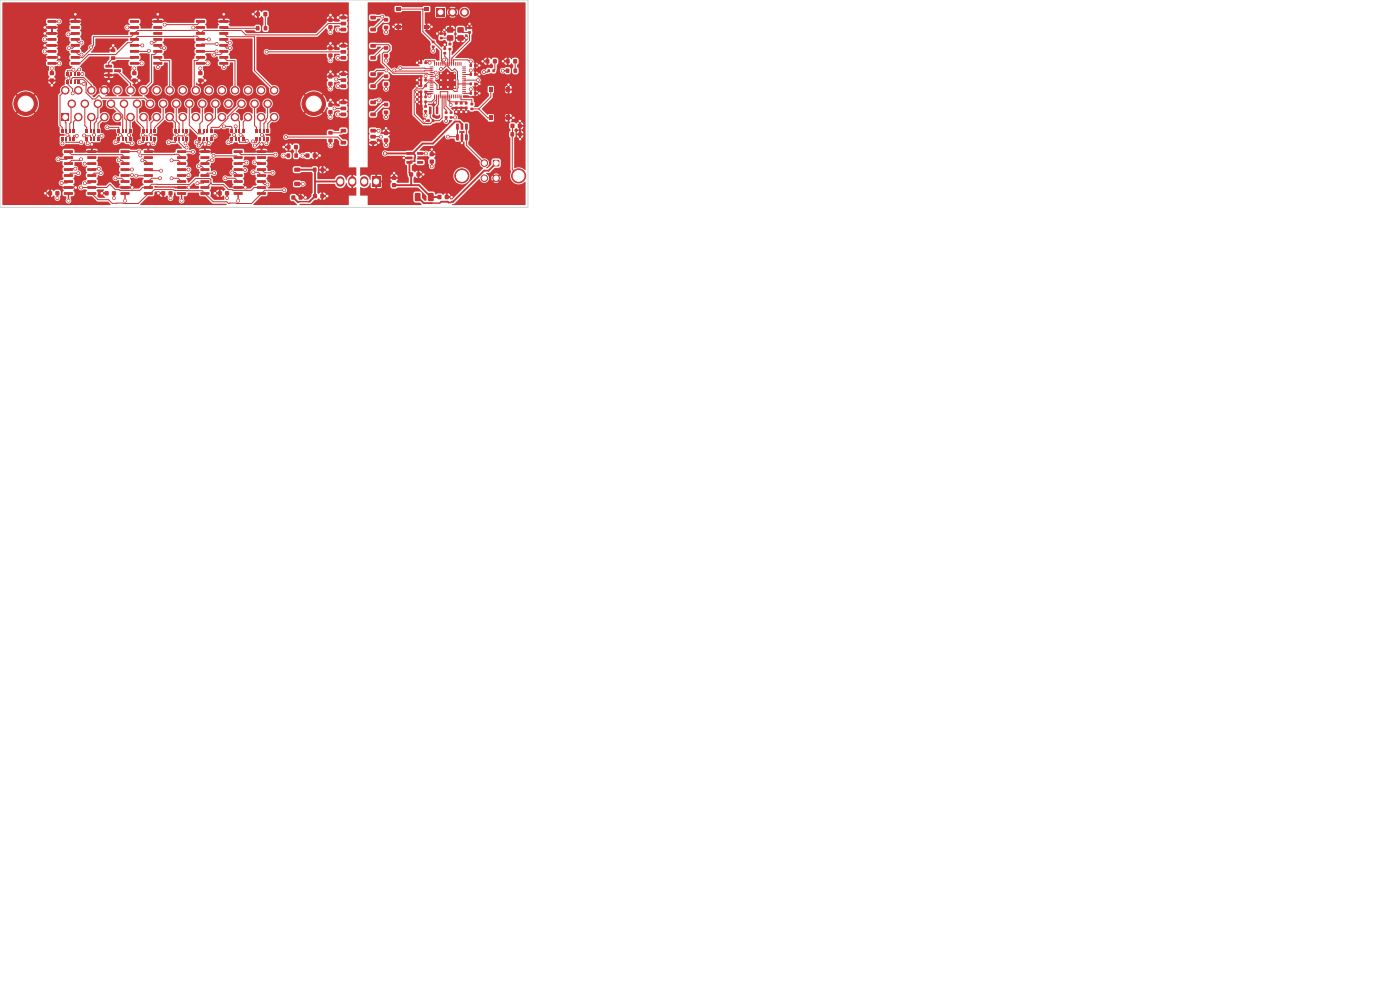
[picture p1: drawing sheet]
<svg xmlns="http://www.w3.org/2000/svg" width="297mm" height="210mm" viewBox="0 0 297 210" stroke-linecap="round" stroke-linejoin="round" font-family="sans-serif">
<g fill="#c83434">
<path d="M35.8 40.6h.8v.8h-.8z"/>
<path d="M34.2 40.6h.8v.8h-.8z"/>
<path d="M54.3 2.6h.8v.8h-.8z"/>
<path d="M55.9 2.6h.8v.8h-.8z"/>
<path d="M72.3 27.4l1-.1 .1 .7-1 .1-.1-.2z"/>
<path d="M72.3 29.9h1l.1 .6-1 .2-.1-.2z"/>
<path d="M78.6 29.9h1l.1 .6-1 .2-.2-.2z"/>
<path d="M78.6 28.7l1-.1 .1 .7-1 .1-.2-.2z"/>
<path d="M78.6 27.4l1-.1 .1 .7-1 .1-.2-.2z"/>
<path d="M69.7 29.5h.8v.7h-.8z"/>
<path d="M69.7 27.8h.8v.7h-.8z"/>
<path d="M92.8 41.4h.8v.8h-.8z"/>
<path d="M94.4 41.4h.8v.8h-.8z"/>
<path d="M61.8 41.5h.8v.8h-.8z"/>
<path d="M63.4 41.5h.8v.8h-.8z"/>
<path d="M66.4 41.2h.8v.8h-.8z"/>
<path d="M68 41.2h.8v.8h-.8z"/>
<path d="M107.3 14.6h.7v.8h-.7z"/>
<path d="M109 14.6h.7v.8h-.7z"/>
<path d="M46.5 13.2h1.9v.5h-1.8z"/>
<path d="M46.5 11.9h1.9v.5l-1.8 .1z"/>
<path d="M46.5 10.6h1.9v.5l-1.8 .1z"/>
<path d="M46.5 9.4l1.9-.1v.5l-1.8 .1z"/>
<path d="M46.5 8.1h1.9v.5l-1.8 .1z"/>
<path d="M46.5 6.8h1.9v.5l-1.8 .1z"/>
<path d="M46.5 5.6l1.9-.1v.5l-1.8 .1z"/>
<path d="M46.5 4.3h1.9v.5h-1.8z"/>
<path d="M41.6 4.3h1.8l.1 .5h-1.9z"/>
<path d="M41.6 5.6l1.8-.1 .1 .5-1.9 .1z"/>
<path d="M41.6 6.8h1.8l.1 .5-1.9 .1z"/>
<path d="M41.6 8.1h1.8l.1 .5-1.9 .1z"/>
<path d="M41.6 9.4l1.8-.1 .1 .5-1.9 .1z"/>
<path d="M41.6 10.6h1.8l.1 .5-1.9 .1z"/>
<path d="M41.6 11.9h1.8l.1 .5-1.9 .1z"/>
<path d="M41.6 13.2h1.8l.1 .5h-1.9z"/>
<path d="M78.6 17.9h1l.1 .6-1 .2-.2-.2z"/>
<path d="M78.6 15.4l1-.1 .1 .7-1 .1-.2-.2z"/>
<path d="M72.3 15.4l1-.1 .1 .7-1 .1-.1-.2z"/>
<path d="M72.3 16.7l1-.1 .1 .7-1 .1-.1-.2z"/>
<path d="M72.3 17.9h1l.1 .6-1 .2-.1-.2z"/>
<path d="M20.5 27.3h.5v.8h-.5z"/>
<path d="M19.8 27.3h.4v.8h-.4z"/>
<path d="M19 27.3h.4v.8h-.4z"/>
<path d="M18.2 27.3h.4v.8h-.4z"/>
<path d="M18.2 29.1h.4v.8h-.4z"/>
<path d="M19 29.1h.4v.8h-.4z"/>
<path d="M19.8 29.1h.4v.8h-.4z"/>
<path d="M20.5 29.1h.5v.8h-.5z"/>
<path d="M107.3 12.6h.8v.8h-.8z"/>
<path d="M108.9 12.6h.8v.8h-.8z"/>
<path d="M91.2 33.9h.8v.8h-.8z"/>
<path d="M91.2 32.3h.8v.8h-.8z"/>
<path d="M47.8 40.6h.8v.8h-.8z"/>
<path d="M46.2 40.6h.8v.8h-.8z"/>
<path d="M18.5 40.8h1.9v.5h-1.8z"/>
<path d="M18.5 39.5h1.9v.5l-1.8 .1z"/>
<path d="M18.5 38.2h1.9v.5l-1.8 .1z"/>
<path d="M18.5 37l1.9-.1v.5l-1.8 .1z"/>
<path d="M18.5 35.7h1.9v.5l-1.8 .1z"/>
<path d="M18.5 34.4h1.9v.5l-1.8 .1z"/>
<path d="M18.5 33.2l1.9-.1v.5l-1.8 .1z"/>
<path d="M18.5 31.9h1.9v.5h-1.8z"/>
<path d="M13.6 31.9h1.8l.1 .5h-1.9z"/>
<path d="M13.6 33.2l1.8-.1 .1 .5-1.9 .1z"/>
<path d="M13.6 34.4h1.8l.1 .5-1.9 .1z"/>
<path d="M13.6 35.7h1.8l.1 .5-1.9 .1z"/>
<path d="M13.6 37l1.8-.1 .1 .5-1.9 .1z"/>
<path d="M13.6 38.2h1.8l.1 .5-1.9 .1z"/>
<path d="M13.6 39.5h1.8l.1 .5-1.9 .1z"/>
<path d="M13.6 40.8h1.8l.1 .5h-1.9z"/>
<path d="M90 19.2h.5v.6h-.5z"/>
<path d="M89.1 19.2h.5v.6h-.5z"/>
<path d="M69.7 17.4h.8v.8h-.8z"/>
<path d="M69.7 15.8h.8v.8h-.8z"/>
<path d="M15.3 27.3h.6v.8h-.6z"/>
<path d="M14.6 27.3h.4v.8h-.4z"/>
<path d="M13.8 27.3h.4v.8h-.4z"/>
<path d="M13 27.3h.4v.8h-.4z"/>
<path d="M13 29.1h.4v.8h-.4z"/>
<path d="M13.8 29.1h.4v.8h-.4z"/>
<path d="M14.6 29.1h.4v.8h-.4z"/>
<path d="M15.3 29.1h.6v.8h-.6z"/>
<path d="M42.1 15.1h.8v.8h-.8z"/>
<path d="M42.1 16.7h.8v.8h-.8z"/>
<path d="M22.4 13.8h1.3l.1 .5h-1.4z"/>
<path d="M22.4 15.7h1.3l.1 .5h-1.4z"/>
<path d="M24.2 14.7h1.4l.1 .5-1.4 .1z"/>
<path d="M97.1 5.8h1.2v1.1h-1.2z"/>
<path d="M94.9 5.8h1.2v1.1h-1.2z"/>
<path d="M94.9 7.5h1.2v1.1h-1.2z"/>
<path d="M97.1 7.5h1.2v1.1h-1.2z"/>
<path d="M64.8 32.6h.8v.8h-.8z"/>
<path d="M66.4 32.6h.8v.8h-.8z"/>
<path d="M51.3 27.3h.6v.8h-.6z"/>
<path d="M50.6 27.3h.4v.8h-.4z"/>
<path d="M49.8 27.3h.4v.8h-.4z"/>
<path d="M49 27.3h.4v.8h-.4z"/>
<path d="M49 29.1h.4v.8h-.4z"/>
<path d="M49.8 29.1h.4v.8h-.4z"/>
<path d="M50.6 29.1h.4v.8h-.4z"/>
<path d="M51.3 29.1h.6v.8h-.6z"/>
<path d="M83.2 38.9h.8v.8h-.8z"/>
<path d="M83.2 37.3h.8v.8h-.8z"/>
<path d="M62.5 38.6h1.1l.1 .7-.2 .2-1-.1-.1-.2z"/>
<path d="M59.1 36.6h3.1v.5h1.5v.9h-1.5v.4h-3.1z"/>
<path d="M62.5 35.6h1.1l.1 .7-.2 .2-1-.1-.1-.2z"/>
<path d="M99.6 13.6h.5v.6h-.5z"/>
<path d="M100.6 13.6h.5v.6h-.5z"/>
<path d="M90 16.7h.5v.6h-.5z"/>
<path d="M89.1 16.7h.5v.6h-.5z"/>
<path d="M42.5 40.8h1.9v.5h-1.8z"/>
<path d="M42.5 39.5h1.9v.5l-1.8 .1z"/>
<path d="M42.5 38.2h1.9v.5l-1.8 .1z"/>
<path d="M42.5 37l1.9-.1v.5l-1.8 .1z"/>
<path d="M42.5 35.7h1.9v.5l-1.8 .1z"/>
<path d="M42.5 34.4h1.9v.5l-1.8 .1z"/>
<path d="M42.5 33.2l1.9-.1v.5l-1.8 .1z"/>
<path d="M42.5 31.9h1.9v.5h-1.8z"/>
<path d="M37.6 31.9h1.8l.1 .5h-1.9z"/>
<path d="M37.6 33.2l1.8-.1 .1 .5-1.9 .1z"/>
<path d="M37.6 34.4h1.8l.1 .5-1.9 .1z"/>
<path d="M37.6 35.7h1.8l.1 .5-1.9 .1z"/>
<path d="M37.6 37l1.8-.1 .1 .5-1.9 .1z"/>
<path d="M37.6 38.2h1.8l.1 .5-1.9 .1z"/>
<path d="M37.6 39.5h1.8l.1 .5-1.9 .1z"/>
<path d="M37.6 40.8h1.8l.1 .5h-1.9z"/>
<path d="M84 1.6h1v.7h-1z"/>
<path d="M90 1.6h1v.7h-1z"/>
<path d="M84 5.3h1v.8h-1z"/>
<path d="M90 5.3h1v.8h-1z"/>
<path d="M94.4 24.7h.5v.4h-.5z"/>
<path d="M94.4 23.7h.5v.4h-.5z"/>
<path d="M96.5 21.7h.6v.5h-.6z"/>
<path d="M96.5 22.6h.6v.5h-.6z"/>
<path d="M91.6 9.7h.6v.4h-.6z"/>
<path d="M91.6 8.7h.6v.4h-.6z"/>
<path d="M81.5 5.5h.8v.7h-.8z"/>
<path d="M81.5 3.8h.8v.7h-.8z"/>
<path d="M23.8 40.6h.8v.8h-.8z"/>
<path d="M22.2 40.6h.8v.8h-.8z"/>
<path d="M15 13.2h1.9v.5h-1.8z"/>
<path d="M15 11.9h1.9v.5l-1.8 .1z"/>
<path d="M15 10.6h1.9v.5l-1.8 .1z"/>
<path d="M15 9.4l1.9-.1v.5l-1.8 .1z"/>
<path d="M15 8.1h1.9v.5l-1.8 .1z"/>
<path d="M15 6.8h1.9v.5l-1.8 .1z"/>
<path d="M15 5.6l1.9-.1v.5l-1.8 .1z"/>
<path d="M15 4.3h1.9v.5h-1.8z"/>
<path d="M10.1 4.3h1.8l.1 .5h-1.9z"/>
<path d="M10.1 5.6l1.8-.1 .1 .5-1.9 .1z"/>
<path d="M10.1 6.8h1.8l.1 .5-1.9 .1z"/>
<path d="M10.1 8.1h1.8l.1 .5-1.9 .1z"/>
<path d="M10.1 9.4l1.8-.1 .1 .5-1.9 .1z"/>
<path d="M10.1 10.6h1.8l.1 .5-1.9 .1z"/>
<path d="M10.1 11.9h1.8l.1 .5-1.9 .1z"/>
<path d="M10.1 13.2h1.8l.1 .5h-1.9z"/>
<path d="M81.5 11.5h.8v.7h-.8z"/>
<path d="M81.5 9.8h.8v.7h-.8z"/>
<path d="M44.5 27.3h.5v.8h-.5z"/>
<path d="M43.8 27.3h.4v.8h-.4z"/>
<path d="M43 27.3h.4v.8h-.4z"/>
<path d="M42.1 27.3h.5v.8h-.5z"/>
<path d="M42.1 29.1h.5v.8h-.5z"/>
<path d="M43 29.1h.4v.8h-.4z"/>
<path d="M43.8 29.1h.4v.8h-.4z"/>
<path d="M44.5 29.1h.5v.8h-.5z"/>
<path d="M90 23.4h.6v.4h-.6z"/>
<path d="M90 22.4h.6v.4h-.6z"/>
<path d="M78.9 37.4h1.8v2.2h-1.8z"/>
</g>
<path d="M72.2 38.3v.5M74.7 38.3v.5M77.3 38.3v.5" fill="none" stroke="#c83434" stroke-width="1.7"/>
<g fill="#c83434">
<path d="M91.6 25.3h.5v.6h-.5z"/>
<path d="M90.7 25.3h.5v.6h-.5z"/>
<path d="M23.6 12h.8v.7h-.8z"/>
<path d="M23.6 10.3h.8v.7h-.8z"/>
<path d="M103.5 14.7h.4v.6h-.4z"/>
<path d="M104.5 14.7h.4v.6h-.4z"/>
<path d="M86.2 32.3h1.2l.1 .5h-1.2z"/>
<path d="M86.2 33.2h1.2l.1 .5-1.2 .1z"/>
<path d="M86.2 34.2h1.2l.1 .5h-1.2z"/>
<path d="M88.5 34.2h1.2l.1 .5h-1.2z"/>
<path d="M88.5 32.3h1.2l.1 .5h-1.2z"/>
<path d="M81.5 17.5h.8v.7h-.8z"/>
<path d="M81.5 15.8h.8v.7h-.8z"/>
<path d="M93.3 7.8h.6v.5h-.6z"/>
<path d="M93.3 6.9h.6v.5h-.6z"/>
<path d="M56.5 27.3h.6v.8h-.6z"/>
<path d="M55.8 27.3h.4v.8h-.4z"/>
<path d="M55 27.3h.4v.8h-.4z"/>
<path d="M54.2 27.3h.4v.8h-.4z"/>
<path d="M54.2 29.1h.4v.8h-.4z"/>
<path d="M55 29.1h.4v.8h-.4z"/>
<path d="M55.8 29.1h.4v.8h-.4z"/>
<path d="M56.5 29.1h.6v.8h-.6z"/>
<path d="M78.6 5.9h1l.1 .6-1 .2-.2-.2z"/>
<path d="M78.6 3.4l1-.1 .1 .7-1 .1-.2-.2z"/>
<path d="M72.3 3.4l1-.1 .1 .7-1 .1-.1-.2z"/>
<path d="M72.3 4.7l1-.1 .1 .7-1 .1-.1-.2z"/>
<path d="M72.3 5.9h1l.1 .6-1 .2-.1-.2z"/>
<path d="M95.2 10.2h.5v.4h-.5z"/>
<path d="M95.2 9.2h.5v.4h-.5z"/>
<path d="M104.6 34h1.3v1.2h-1.3z"/>
</g>
<g fill="#c83434" stroke="#c83434" stroke-width=".21">
<circle cx="102.7" cy="34.6" r=".7"/>
<circle cx="102.8" cy="37.8" r=".7"/>
<circle cx="105.2" cy="37.8" r=".7"/>
<circle cx="98" cy="37.3" r="1.5"/>
<circle cx="110" cy="37.3" r="1.5"/>
</g>
<g fill="#c83434">
<path d="M103.7 24.5h.8v1h-.8z"/>
<path d="M103.7 18.5h.8v1h-.8z"/>
<path d="M107.5 24.5h.7v1h-.7z"/>
<path d="M107.5 18.5h.7v1h-.7z"/>
<path d="M99.8 21.9h.6v.4h-.6z"/>
<path d="M99.8 22.9h.6v.4h-.6z"/>
<path d="M78.6 11.9h1l.1 .6-1 .2-.2-.2z"/>
<path d="M78.6 9.4l1-.1 .1 .7-1 .1-.2-.2z"/>
<path d="M72.3 9.4l1-.1 .1 .7-1 .1-.1-.2z"/>
<path d="M72.3 10.7l1-.1 .1 .7-1 .1-.1-.2z"/>
<path d="M72.3 11.9h1l.1 .6-1 .2-.1-.2z"/>
<path d="M99.3 6.6h.6v.5h-.6z"/>
<path d="M99.3 5.7h.6v.5h-.6z"/>
<path d="M99.6 15.5h.5v.6h-.5z"/>
<path d="M100.6 15.5h.5v.6h-.5z"/>
<path d="M97.6 21.7h.5v.5h-.5z"/>
<path d="M97.6 22.6h.5v.5h-.5z"/>
<path d="M92.5 22.6l.5 .1-.1 1.5-.4-.1z"/>
<path d="M91 22.6l.5 .1v1.5l-.5-.1z"/>
<path d="M11.8 40.6h.8v.8h-.8z"/>
<path d="M10.2 40.6h.8v.8h-.8z"/>
<path d="M69.7 5.4h.8v.8h-.8z"/>
<path d="M69.7 3.8h.8v.8h-.8z"/>
<path d="M108.3 28.1h.7v.8h-.7z"/>
<path d="M110 28.1h.7v.8h-.7z"/>
<path d="M32.5 13.2h1.9v.5h-1.8z"/>
<path d="M32.5 11.9h1.9v.5l-1.8 .1z"/>
<path d="M32.5 10.6h1.9v.5l-1.8 .1z"/>
<path d="M32.5 9.4l1.9-.1v.5l-1.8 .1z"/>
<path d="M32.5 8.1h1.9v.5l-1.8 .1z"/>
<path d="M32.5 6.8h1.9v.5l-1.8 .1z"/>
<path d="M32.5 5.6l1.9-.1v.5l-1.8 .1z"/>
<path d="M32.5 4.3h1.9v.5h-1.8z"/>
<path d="M27.6 4.3h1.8l.1 .5h-1.9z"/>
<path d="M27.6 5.6l1.8-.1 .1 .5-1.9 .1z"/>
<path d="M27.6 6.8h1.8l.1 .5-1.9 .1z"/>
<path d="M27.6 8.1h1.8l.1 .5-1.9 .1z"/>
<path d="M27.6 9.4l1.8-.1 .1 .5-1.9 .1z"/>
<path d="M27.6 10.6h1.8l.1 .5-1.9 .1z"/>
<path d="M27.6 11.9h1.8l.1 .5-1.9 .1z"/>
<path d="M27.6 13.2h1.8l.1 .5h-1.9z"/>
<path d="M86.8 36.6h.8v.8h-.8z"/>
<path d="M88.4 36.6h.8v.8h-.8z"/>
<path d="M10.6 15.1h.8v.8h-.8z"/>
<path d="M10.6 16.7h.8v.8h-.8z"/>
<path d="M66.4 35.6h.7v.8h-.7z"/>
<path d="M68.1 35.6h.7v.8h-.7z"/>
<path d="M90 17.9h.5v.6h-.5z"/>
<path d="M89.1 17.9h.5v.6h-.5z"/>
<path d="M81.5 23.5h.8v.7h-.8z"/>
<path d="M81.5 21.8h.8v.7h-.8z"/>
<path d="M92.6 1.8h1.7v1.7h-1.7z"/>
</g>
<g fill="#c83434" stroke="#c83434" stroke-width=".21">
<circle cx="96" cy="2.6" r=".85"/>
<circle cx="98.5" cy="2.6" r=".85"/>
</g>
<g fill="#c83434">
<path d="M98.1 19.7h.7l.1 .2h-.8z"/>
<path d="M98.1 19.3h.7l.1 .2h-.8z"/>
<path d="M98.1 18.9h.7l.1 .2h-.8z"/>
<path d="M98.1 18.5h.7l.1 .2h-.8z"/>
<path d="M98.1 18.1h.7l.1 .2h-.8z"/>
<path d="M98.1 17.7h.7l.1 .2h-.8z"/>
<path d="M98.1 17.3h.7l.1 .2h-.8z"/>
<path d="M98.1 16.9h.7l.1 .2h-.8z"/>
<path d="M98.1 16.5h.7l.1 .2h-.8z"/>
<path d="M98.1 16.1h.7l.1 .2h-.8z"/>
<path d="M98.1 15.7h.7l.1 .2h-.8z"/>
<path d="M98.1 15.3h.7l.1 .2h-.8z"/>
<path d="M98.1 14.9h.7l.1 .2h-.8z"/>
<path d="M98.1 14.5h.7l.1 .2h-.8z"/>
<path d="M98.1 14.1h.7l.1 .2h-.8z"/>
<path d="M97.7 13.2h.2l-.1 .8-.1-.1z"/>
<path d="M97.3 13.2h.2l-.1 .8-.1-.1z"/>
<path d="M96.9 13.2h.2l-.1 .8-.1-.1z"/>
<path d="M96.5 13.2h.2l-.1 .8-.1-.1z"/>
<path d="M96.1 13.2h.2l-.1 .8-.1-.1z"/>
<path d="M95.7 13.2h.2l-.1 .8-.1-.1z"/>
<path d="M95.3 13.2h.2l-.1 .8-.1-.1z"/>
<path d="M94.9 13.2h.2v.8l-.2-.1z"/>
<path d="M94.5 13.2h.2v.8l-.2-.1z"/>
<path d="M94.1 13.2h.2v.8l-.2-.1z"/>
<path d="M93.7 13.2h.2v.8l-.2-.1z"/>
<path d="M93.3 13.2h.2v.8l-.2-.1z"/>
<path d="M92.9 13.2h.2v.8l-.2-.1z"/>
<path d="M92.5 13.2h.2v.8l-.2-.1z"/>
<path d="M92.1 13.2h.2v.8l-.2-.1z"/>
<path d="M91.2 14.1h.7l.1 .2h-.8z"/>
<path d="M91.2 14.5h.7l.1 .2h-.8z"/>
<path d="M91.2 14.9h.7l.1 .2h-.8z"/>
<path d="M91.2 15.3h.7l.1 .2h-.8z"/>
<path d="M91.2 15.7h.7l.1 .2h-.8z"/>
<path d="M91.2 16.1h.7l.1 .2h-.8z"/>
<path d="M91.2 16.5h.7l.1 .2h-.8z"/>
<path d="M91.2 16.9h.7l.1 .2h-.8z"/>
<path d="M91.2 17.3h.7l.1 .2h-.8z"/>
<path d="M91.2 17.7h.7l.1 .2h-.8z"/>
<path d="M91.2 18.1h.7l.1 .2h-.8z"/>
<path d="M91.2 18.5h.7l.1 .2h-.8z"/>
<path d="M91.2 18.9h.7l.1 .2h-.8z"/>
<path d="M91.2 19.3h.7l.1 .2h-.8z"/>
<path d="M91.2 19.7h.7l.1 .2h-.8z"/>
<path d="M92.1 20.1h.2v.8l-.2-.1z"/>
<path d="M92.5 20.1h.2v.8l-.2-.1z"/>
<path d="M92.9 20.1h.2v.8l-.2-.1z"/>
<path d="M93.3 20.1h.2v.8l-.2-.1z"/>
<path d="M93.7 20.1h.2v.8l-.2-.1z"/>
<path d="M94.1 20.1h.2v.8l-.2-.1z"/>
<path d="M94.5 20.1h.2v.8l-.2-.1z"/>
<path d="M94.9 20.1h.2v.8l-.2-.1z"/>
<path d="M95.3 20.1h.2l-.1 .8-.1-.1z"/>
<path d="M95.7 20.1h.2l-.1 .8-.1-.1z"/>
<path d="M96.1 20.1h.2l-.1 .8-.1-.1z"/>
<path d="M96.5 20.1h.2l-.1 .8-.1-.1z"/>
<path d="M96.9 20.1h.2l-.1 .8-.1-.1z"/>
<path d="M97.3 20.1h.2l-.1 .8-.1-.1z"/>
<path d="M97.7 20.1h.2l-.1 .8-.1-.1z"/>
</g>
<g fill="#c83434" stroke="#c83434" stroke-width=".21">
<circle cx="96.4" cy="18.5" r=".25"/>
<circle cx="96.4" cy="17" r=".25"/>
<circle cx="96.4" cy="15.5" r=".25"/>
<circle cx="95" cy="18.5" r=".25"/>
<circle cx="95" cy="17" r=".25"/>
</g>
<path d="M93.3 15.3h3.4v3.4h-3.4z" fill="#c83434"/>
<g fill="#c83434" stroke="#c83434" stroke-width=".21">
<circle cx="95" cy="15.6" r=".25"/>
<circle cx="93.5" cy="18.5" r=".25"/>
<circle cx="93.5" cy="17" r=".25"/>
<circle cx="93.6" cy="15.5" r=".25"/>
</g>
<g fill="#c83434">
<path d="M60.8 32.6h.7v.8h-.7z"/>
<path d="M62.5 32.6h.7v.8h-.7z"/>
<path d="M99.6 17.5h.5v.6h-.5z"/>
<path d="M100.6 17.5h.5v.6h-.5z"/>
<path d="M60.8 30.8h.8v.8h-.8z"/>
<path d="M62.4 30.8h.8v.8h-.8z"/>
<path d="M90 21.3h.5v.6h-.5z"/>
<path d="M89.1 21.3h.5v.6h-.5z"/>
<path d="M90 13h.5v.6h-.5z"/>
<path d="M89.1 13h.5v.6h-.5z"/>
<path d="M54.5 40.8h1.9v.5h-1.8z"/>
<path d="M54.5 39.5h1.9v.5l-1.8 .1z"/>
<path d="M54.5 38.2h1.9v.5l-1.8 .1z"/>
<path d="M54.5 37l1.9-.1v.5l-1.8 .1z"/>
<path d="M54.5 35.7h1.9v.5l-1.8 .1z"/>
<path d="M54.5 34.4h1.9v.5l-1.8 .1z"/>
<path d="M54.5 33.2l1.9-.1v.5l-1.8 .1z"/>
<path d="M54.5 31.9h1.9v.5h-1.8z"/>
<path d="M49.6 31.9h1.8l.1 .5h-1.9z"/>
<path d="M49.6 33.2l1.8-.1 .1 .5-1.9 .1z"/>
<path d="M49.6 34.4h1.8l.1 .5-1.9 .1z"/>
<path d="M49.6 35.7h1.8l.1 .5-1.9 .1z"/>
<path d="M49.6 37l1.8-.1 .1 .5-1.9 .1z"/>
<path d="M49.6 38.2h1.8l.1 .5-1.9 .1z"/>
<path d="M49.6 39.5h1.8l.1 .5-1.9 .1z"/>
<path d="M49.6 40.8h1.8l.1 .5h-1.9z"/>
<path d="M28.1 15.1h.8v.8h-.8z"/>
<path d="M28.1 16.7h.8v.8h-.8z"/>
<path d="M90 20.3h.5v.5h-.5z"/>
<path d="M89.1 20.3h.5v.5h-.5z"/>
<path d="M103 12.6h.8v.8h-.8z"/>
<path d="M104.6 12.6h.8v.8h-.8z"/>
<path d="M32.6 27.3h.4v.8h-.4z"/>
<path d="M31.8 27.3h.4v.8h-.4z"/>
<path d="M31 27.3h.4v.8h-.4z"/>
<path d="M30.2 27.3h.4v.8h-.4z"/>
<path d="M30.2 29.1h.4v.8h-.4z"/>
<path d="M31 29.1h.4v.8h-.4z"/>
<path d="M31.8 29.1h.4v.8h-.4z"/>
<path d="M32.6 29.1h.4v.8h-.4z"/>
<path d="M88 41l1-.1 .2 .2v1.3l-.1 .3h-.9l-.2-.2z"/>
<path d="M90.8 41l1-.1 .2 .2v1.3l-.1 .3h-.9l-.2-.2z"/>
<path d="M27.4 27.3h.5v.8h-.5z"/>
<path d="M26.6 27.3h.4v.8h-.4z"/>
<path d="M25.8 27.3h.4v.8h-.4z"/>
<path d="M25 27.3h.4v.8h-.4z"/>
<path d="M25 29.1h.4v.8h-.4z"/>
<path d="M25.8 29.1h.4v.8h-.4z"/>
<path d="M26.6 29.1h.4v.8h-.4z"/>
<path d="M27.4 29.1h.5v.8h-.5z"/>
<path d="M99.6 19.5h.5v.6h-.5z"/>
<path d="M100.6 19.5h.5v.6h-.5z"/>
<path d="M81.5 29.4h.8v.8h-.8z"/>
<path d="M81.5 27.8h.8v.8h-.8z"/>
<path d="M108.3 26.3h.8v.8h-.8z"/>
<path d="M109.9 26.3h.8v.8h-.8z"/>
<path d="M69.7 23.4h.8v.8h-.8z"/>
<path d="M69.7 21.8h.8v.8h-.8z"/>
<path d="M78.6 23.9h1l.1 .6-1 .2-.2-.2z"/>
<path d="M78.6 21.4l1-.1 .1 .7-1 .1-.2-.2z"/>
<path d="M72.3 21.4l1-.1 .1 .7-1 .1-.1-.2z"/>
<path d="M72.3 22.7l1-.1 .1 .7-1 .1-.1-.2z"/>
<path d="M72.3 23.9h1l.1 .6-1 .2-.1-.2z"/>
<path d="M94.1 11h.5v.5h-.5z"/>
<path d="M94.1 10.1h.5v.5h-.5z"/>
<path d="M54.3 5.6h.7v.8h-.7z"/>
<path d="M56 5.6h.7v.8h-.7z"/>
<path d="M95.4 24.7h.6v.4h-.6z"/>
<path d="M95.4 23.7h.6v.4h-.6z"/>
<path d="M14 17.1h.6v.8h-.6z"/>
<path d="M14.9 17.1h.4v.8h-.4z"/>
<path d="M15.7 17.1h.4v.8h-.4z"/>
<path d="M16.4 17.1h.6v.8h-.6z"/>
<path d="M16.4 15.3h.6v.8h-.6z"/>
<path d="M15.7 15.3h.4v.8h-.4z"/>
<path d="M14.9 15.3h.4v.8h-.4z"/>
<path d="M14 15.3h.6v.8h-.6z"/>
<path d="M30.5 40.8h1.9v.5h-1.8z"/>
<path d="M30.5 39.5h1.9v.5l-1.8 .1z"/>
<path d="M30.5 38.2h1.9v.5l-1.8 .1z"/>
<path d="M30.5 37l1.9-.1v.5l-1.8 .1z"/>
<path d="M30.5 35.7h1.9v.5l-1.8 .1z"/>
<path d="M30.5 34.4h1.9v.5l-1.8 .1z"/>
<path d="M30.5 33.2l1.9-.1v.5l-1.8 .1z"/>
<path d="M30.5 31.9h1.9v.5h-1.8z"/>
<path d="M25.6 31.9h1.8l.1 .5h-1.9z"/>
<path d="M25.6 33.2l1.8-.1 .1 .5-1.9 .1z"/>
<path d="M25.6 34.4h1.8l.1 .5-1.9 .1z"/>
<path d="M25.6 35.7h1.8l.1 .5-1.9 .1z"/>
<path d="M25.6 37l1.8-.1 .1 .5-1.9 .1z"/>
<path d="M25.6 38.2h1.8l.1 .5-1.9 .1z"/>
<path d="M25.6 39.5h1.8l.1 .5-1.9 .1z"/>
<path d="M25.6 40.8h1.8l.1 .5h-1.9z"/>
<path d="M96.8 28.5l.5 .1v1.2l-.5-.1z"/>
<path d="M97.7 28.5l.6 .1-.1 1.2-.5-.1z"/>
<path d="M98.7 28.5l.5 .1v1.2l-.5-.1z"/>
<path d="M98.7 26.2l.5 .1v1.2l-.5-.1z"/>
<path d="M97.7 26.2l.6 .1-.1 1.2-.5-.1z"/>
<path d="M96.8 26.2l.5 .1v1.2l-.5-.1z"/>
<path d="M39.3 27.3h.5v.8h-.5z"/>
<path d="M38.6 27.3h.4v.8h-.4z"/>
<path d="M37.8 27.3h.4v.8h-.4z"/>
<path d="M36.9 27.3h.5v.8h-.5z"/>
<path d="M36.9 29.1h.5v.8h-.5z"/>
<path d="M37.8 29.1h.4v.8h-.4z"/>
<path d="M38.6 29.1h.4v.8h-.4z"/>
<path d="M39.3 29.1h.5v.8h-.5z"/>
<path d="M69.7 11.4h.8v.8h-.8z"/>
<path d="M69.7 9.8h.8v.8h-.8z"/>
<path d="M98.6 21.7h.6v.5h-.6z"/>
<path d="M98.6 22.6h.6v.5h-.6z"/>
<path d="M13 24h1.6v1.6h-1.6z"/>
</g>
<g fill="#c83434" stroke="#c83434" stroke-width=".21">
<circle cx="16.6" cy="24.8" r=".8"/>
<circle cx="19.4" cy="24.8" r=".8"/>
<circle cx="22.1" cy="24.8" r=".8"/>
<circle cx="24.9" cy="24.8" r=".8"/>
<circle cx="27.7" cy="24.8" r=".8"/>
<circle cx="30.5" cy="24.8" r=".8"/>
<circle cx="33.2" cy="24.8" r=".8"/>
<circle cx="36" cy="24.8" r=".8"/>
<circle cx="38.8" cy="24.8" r=".8"/>
<circle cx="41.5" cy="24.8" r=".8"/>
<circle cx="44.3" cy="24.8" r=".8"/>
<circle cx="47.1" cy="24.8" r=".8"/>
<circle cx="49.8" cy="24.8" r=".8"/>
<circle cx="52.6" cy="24.8" r=".8"/>
<circle cx="55.4" cy="24.8" r=".8"/>
<circle cx="58.2" cy="24.8" r=".8"/>
<circle cx="15.2" cy="22" r=".8"/>
<circle cx="18" cy="22" r=".8"/>
<circle cx="20.8" cy="22" r=".8"/>
<circle cx="23.5" cy="22" r=".8"/>
<circle cx="26.3" cy="22" r=".8"/>
<circle cx="29.1" cy="22" r=".8"/>
<circle cx="31.8" cy="22" r=".8"/>
<circle cx="34.6" cy="22" r=".8"/>
<circle cx="37.4" cy="22" r=".8"/>
<circle cx="40.2" cy="22" r=".8"/>
<circle cx="42.9" cy="22" r=".8"/>
<circle cx="45.7" cy="22" r=".8"/>
<circle cx="48.5" cy="22" r=".8"/>
<circle cx="51.2" cy="22" r=".8"/>
<circle cx="54" cy="22" r=".8"/>
<circle cx="56.8" cy="22" r=".8"/>
<circle cx="13.8" cy="19.2" r=".8"/>
<circle cx="16.6" cy="19.2" r=".8"/>
<circle cx="19.4" cy="19.2" r=".8"/>
<circle cx="22.1" cy="19.2" r=".8"/>
<circle cx="24.9" cy="19.2" r=".8"/>
<circle cx="27.7" cy="19.2" r=".8"/>
<circle cx="30.5" cy="19.2" r=".8"/>
<circle cx="33.2" cy="19.2" r=".8"/>
<circle cx="36" cy="19.2" r=".8"/>
<circle cx="38.8" cy="19.2" r=".8"/>
<circle cx="41.5" cy="19.2" r=".8"/>
<circle cx="44.3" cy="19.2" r=".8"/>
<circle cx="47.1" cy="19.2" r=".8"/>
<circle cx="49.8" cy="19.2" r=".8"/>
<circle cx="52.6" cy="19.2" r=".8"/>
<circle cx="55.4" cy="19.2" r=".8"/>
<circle cx="58.2" cy="19.2" r=".8"/>
<circle cx="5.4" cy="22" r="2.5"/>
<circle cx="66.6" cy="22" r="2.5"/>
<circle cx="27" cy="5.8" r=".3"/>
<circle cx="70.1" cy="24.8" r=".3"/>
<circle cx="71.7" cy="12.3" r=".3"/>
<circle cx="9.5" cy="8.4" r=".3"/>
<circle cx="14.5" cy="42.6" r=".3"/>
<circle cx="26.5" cy="42.6" r=".3"/>
<circle cx="60.1" cy="33" r=".3"/>
<circle cx="71.7" cy="6.3" r=".3"/>
<circle cx="42.5" cy="14.5" r=".3"/>
<circle cx="71.7" cy="24.3" r=".3"/>
<circle cx="36.2" cy="42" r=".3"/>
<circle cx="41" cy="5.8" r=".3"/>
<circle cx="64.2" cy="33" r=".3"/>
<circle cx="38.5" cy="42.6" r=".3"/>
<circle cx="64.2" cy="39" r=".3"/>
<circle cx="12.5" cy="13.4" r=".3"/>
<circle cx="70.1" cy="30.9" r=".3"/>
<circle cx="50.5" cy="42.6" r=".3"/>
<circle cx="28.5" cy="14.5" r=".3"/>
<circle cx="70.1" cy="12.8" r=".3"/>
<circle cx="48.2" cy="42" r=".3"/>
<circle cx="44" cy="13.4" r=".3"/>
<circle cx="71.7" cy="18.3" r=".3"/>
<circle cx="9.5" cy="10.9" r=".3"/>
<circle cx="30" cy="13.4" r=".3"/>
<circle cx="12.2" cy="42" r=".3"/>
<circle cx="24.2" cy="42" r=".3"/>
<circle cx="70.1" cy="18.8" r=".3"/>
<circle cx="70.1" cy="6.8" r=".3"/>
<circle cx="11" cy="14.5" r=".3"/>
<circle cx="9.6" cy="41" r=".3"/>
<circle cx="28.1" cy="39.8" r=".3"/>
<circle cx="70.1" cy="3.2" r=".3"/>
<circle cx="60.2" cy="31.2" r=".3"/>
<circle cx="29.5" cy="17.1" r=".3"/>
<circle cx="69.4" cy="41.6" r=".3"/>
<circle cx="71.7" cy="15.7" r=".3"/>
<circle cx="11" cy="18.1" r=".3"/>
<circle cx="70.1" cy="21.2" r=".3"/>
<circle cx="45.6" cy="41" r=".3"/>
<circle cx="69.4" cy="36" r=".3"/>
<circle cx="64.8" cy="41.9" r=".3"/>
<circle cx="16" cy="3" r=".3"/>
<circle cx="9.5" cy="7.1" r=".3"/>
<circle cx="19.5" cy="30.6" r=".3"/>
<circle cx="43.5" cy="17.1" r=".3"/>
<circle cx="71.7" cy="21.7" r=".3"/>
<circle cx="24" cy="9.6" r=".3"/>
<circle cx="9.5" cy="5.8" r=".3"/>
<circle cx="71.7" cy="9.7" r=".3"/>
<circle cx="52" cy="39.8" r=".3"/>
<circle cx="53.7" cy="3" r=".3"/>
<circle cx="21.6" cy="41" r=".3"/>
<circle cx="43.5" cy="30.6" r=".3"/>
<circle cx="9.5" cy="9.6" r=".3"/>
<circle cx="33.5" cy="3" r=".3"/>
<circle cx="33.6" cy="41" r=".3"/>
<circle cx="47.5" cy="3" r=".3"/>
<circle cx="40.1" cy="39.8" r=".3"/>
<circle cx="71.7" cy="3.7" r=".3"/>
<circle cx="55.5" cy="30.6" r=".3"/>
<circle cx="70.1" cy="15.2" r=".3"/>
<circle cx="67.8" cy="33" r=".3"/>
<circle cx="23.1" cy="17.2" r=".3"/>
<circle cx="12.5" cy="12.2" r=".3"/>
<circle cx="70.1" cy="9.2" r=".3"/>
<circle cx="31.5" cy="30.6" r=".3"/>
<circle cx="16.1" cy="39.8" r=".3"/>
<circle cx="58.4" cy="32.8" r=".3"/>
<circle cx="60.7" cy="29.1" r=".3"/>
<circle cx="94.3" cy="6.4" r=".3"/>
<circle cx="101.7" cy="15.8" r=".3"/>
<circle cx="108.9" cy="25" r=".3"/>
<circle cx="88.5" cy="19.5" r=".3"/>
<circle cx="110.3" cy="25.7" r=".3"/>
<circle cx="106.7" cy="13" r=".3"/>
<circle cx="96.8" cy="23.7" r=".3"/>
<circle cx="107.9" cy="17.9" r=".3"/>
<circle cx="97.8" cy="23.7" r=".3"/>
<circle cx="110.3" cy="29.5" r=".3"/>
<circle cx="101.7" cy="13.9" r=".3"/>
<circle cx="88.5" cy="13.3" r=".3"/>
<circle cx="95.8" cy="41.8" r=".3"/>
<circle cx="99" cy="8.1" r=".3"/>
<circle cx="94.4" cy="9.5" r=".3"/>
<circle cx="101.7" cy="17.8" r=".3"/>
<circle cx="88.5" cy="20.6" r=".3"/>
<circle cx="91.6" cy="31.7" r=".3"/>
<circle cx="83.6" cy="36.7" r=".3"/>
<circle cx="102.4" cy="13" r=".3"/>
<circle cx="92.7" cy="7.1" r=".3"/>
<circle cx="92.3" cy="21.8" r=".3"/>
<circle cx="91.6" cy="5.7" r=".3"/>
<circle cx="98" cy="30.3" r=".3"/>
<circle cx="98.9" cy="23.7" r=".3"/>
<circle cx="88.5" cy="17" r=".3"/>
<circle cx="101.7" cy="19.8" r=".3"/>
<circle cx="90.1" cy="25.6" r=".3"/>
<circle cx="80.3" cy="30.3" r=".3"/>
<circle cx="88.5" cy="18.2" r=".3"/>
<circle cx="88.5" cy="21.6" r=".3"/>
<circle cx="83.4" cy="5.7" r=".3"/>
<circle cx="85.7" cy="33.5" r=".3"/>
<circle cx="99.6" cy="5.1" r=".3"/>
<circle cx="81.9" cy="27.2" r=".3"/>
<circle cx="89.8" cy="37" r=".3"/>
<circle cx="80.8" cy="29" r=".3"/>
<circle cx="84.9" cy="14.5" r=".3"/>
<circle cx="81.9" cy="18.8" r=".3"/>
<circle cx="81.9" cy="6.9" r=".3"/>
<circle cx="99.9" cy="18.9" r=".3"/>
<circle cx="95.6" cy="22.3" r=".3"/>
<circle cx="106.7" cy="15" r=".3"/>
<circle cx="91.9" cy="10.8" r=".3"/>
<circle cx="81.9" cy="24.9" r=".3"/>
<circle cx="91.1" cy="20.3" r=".3"/>
<circle cx="90.3" cy="24.5" r=".3"/>
<circle cx="81.9" cy="30.8" r=".3"/>
<circle cx="90.4" cy="32.6" r=".3"/>
<circle cx="91.6" cy="35.3" r=".3"/>
<circle cx="90.3" cy="16.1" r=".3"/>
<circle cx="81.9" cy="12.9" r=".3"/>
<circle cx="80.3" cy="27.7" r=".3"/>
<circle cx="91.1" cy="13.3" r=".3"/>
<circle cx="99.9" cy="14.9" r=".3"/>
<circle cx="99.9" cy="13" r=".3"/>
<circle cx="81.7" cy="32.6" r=".35"/>
<circle cx="47.5" cy="14.3" r=".3"/>
<circle cx="45.4" cy="11.6" r=".3"/>
<circle cx="48.8" cy="10.2" r=".3"/>
<circle cx="48.8" cy="9.1" r=".3"/>
<circle cx="31.6" cy="10.8" r=".3"/>
<circle cx="34.9" cy="5.2" r=".3"/>
<circle cx="17.2" cy="39.8" r=".3"/>
<circle cx="19.3" cy="10.1" r=".3"/>
<circle cx="71.3" cy="16.9" r=".3"/>
<circle cx="44.3" cy="8.4" r=".3"/>
<circle cx="60.3" cy="40.4" r=".3"/>
<circle cx="71" cy="23" r=".3"/>
<circle cx="46" cy="9.3" r=".3"/>
<circle cx="30.2" cy="9.6" r=".3"/>
<circle cx="56.6" cy="11" r=".3"/>
<circle cx="45.9" cy="10.9" r=".3"/>
<circle cx="82" cy="14.9" r=".3"/>
<circle cx="83.6" cy="14.9" r=".3"/>
<circle cx="18.6" cy="30.4" r=".3"/>
<circle cx="18" cy="38.9" r=".3"/>
<circle cx="18" cy="34.7" r=".3"/>
<circle cx="17.8" cy="28.7" r=".3"/>
<circle cx="20" cy="28.6" r=".3"/>
<circle cx="21" cy="35.8" r=".3"/>
<circle cx="21.6" cy="28.8" r=".3"/>
<circle cx="21.4" cy="36.7" r=".3"/>
<circle cx="12.5" cy="4.6" r=".3"/>
<circle cx="12.4" cy="33.8" r=".3"/>
<circle cx="17.2" cy="30.2" r=".3"/>
<circle cx="17.2" cy="33.8" r=".3"/>
<circle cx="14.3" cy="28.6" r=".3"/>
<circle cx="16" cy="35.8" r=".3"/>
<circle cx="16.6" cy="36.7" r=".3"/>
<circle cx="16.3" cy="28.8" r=".3"/>
<circle cx="13.1" cy="38.8" r=".3"/>
<circle cx="13.2" cy="30.4" r=".3"/>
<circle cx="50" cy="26.8" r=".3"/>
<circle cx="47.5" cy="26.8" r=".3"/>
<circle cx="48.5" cy="30.2" r=".3"/>
<circle cx="47.8" cy="37.8" r=".3"/>
<circle cx="49.3" cy="36.6" r=".3"/>
<circle cx="49.6" cy="28.6" r=".3"/>
<circle cx="52.3" cy="34.5" r=".3"/>
<circle cx="52.4" cy="29.9" r=".3"/>
<circle cx="52" cy="36.1" r=".3"/>
<circle cx="51" cy="28.6" r=".3"/>
<circle cx="41.7" cy="30.2" r=".3"/>
<circle cx="41.9" cy="38.8" r=".3"/>
<circle cx="45.6" cy="28.8" r=".3"/>
<circle cx="45.4" cy="36.7" r=".3"/>
<circle cx="42.2" cy="35.3" r=".3"/>
<circle cx="42.2" cy="30.9" r=".3"/>
<circle cx="45" cy="34" r=".3"/>
<circle cx="44.3" cy="30.4" r=".3"/>
<circle cx="45.3" cy="33.1" r=".3"/>
<circle cx="40.9" cy="32.2" r=".3"/>
<circle cx="29.8" cy="33" r=".3"/>
<circle cx="29.5" cy="32.2" r=".3"/>
<circle cx="36.4" cy="34" r=".3"/>
<circle cx="37.5" cy="28.6" r=".3"/>
<circle cx="40" cy="36" r=".3"/>
<circle cx="39.6" cy="31.3" r=".3"/>
<circle cx="40" cy="37.1" r=".3"/>
<circle cx="39.3" cy="30.4" r=".3"/>
<circle cx="35.8" cy="30.2" r=".3"/>
<circle cx="36.4" cy="37.8" r=".3"/>
<circle cx="94.7" cy="25.7" r=".3"/>
<circle cx="16.8" cy="14.8" r=".3"/>
<circle cx="17.3" cy="11.6" r=".3"/>
<circle cx="14.6" cy="10.2" r=".3"/>
<circle cx="14.5" cy="16.6" r=".3"/>
<circle cx="17.5" cy="15.7" r=".3"/>
<circle cx="17.3" cy="9" r=".3"/>
<circle cx="14.5" cy="7.3" r=".3"/>
<circle cx="15.6" cy="14.8" r=".3"/>
<circle cx="101.4" cy="17" r=".3"/>
<circle cx="102.7" cy="15.3" r=".3"/>
<circle cx="53.7" cy="36.5" r=".3"/>
<circle cx="53.7" cy="30" r=".3"/>
<circle cx="54.1" cy="30.9" r=".3"/>
<circle cx="54" cy="34.4" r=".3"/>
<circle cx="57.8" cy="36.7" r=".3"/>
<circle cx="55.6" cy="28.6" r=".3"/>
<circle cx="56.7" cy="39.1" r=".3"/>
<circle cx="56.5" cy="30.4" r=".3"/>
<circle cx="81.1" cy="3.5" r=".3"/>
<circle cx="92.4" cy="15.4" r=".3"/>
<circle cx="96.5" cy="24.9" r=".3"/>
<circle cx="95" cy="29" r=".3"/>
<circle cx="33.5" cy="14.2" r=".3"/>
<circle cx="34.8" cy="10.2" r=".3"/>
<circle cx="32.2" cy="9.1" r=".3"/>
<circle cx="93.6" cy="14.7" r=".3"/>
<circle cx="94.2" cy="12.7" r=".3"/>
<circle cx="92.6" cy="16.3" r=".3"/>
<circle cx="80.4" cy="21.3" r=".3"/>
<circle cx="29.6" cy="30.2" r=".3"/>
<circle cx="28.9" cy="37.3" r=".3"/>
<circle cx="30.3" cy="28.6" r=".3"/>
<circle cx="30.2" cy="34" r=".3"/>
<circle cx="31.9" cy="28.6" r=".3"/>
<circle cx="34.2" cy="36.2" r=".3"/>
<circle cx="32.5" cy="30.4" r=".3"/>
<circle cx="33.9" cy="37.8" r=".3"/>
<circle cx="22.8" cy="27" r=".3"/>
<circle cx="24.5" cy="37.8" r=".3"/>
<circle cx="24.5" cy="30.2" r=".3"/>
<circle cx="25.2" cy="34" r=".3"/>
<circle cx="25.5" cy="28.6" r=".3"/>
<circle cx="28" cy="30.4" r=".3"/>
<circle cx="28" cy="36" r=".3"/>
<circle cx="28" cy="37.1" r=".3"/>
<circle cx="27.4" cy="28.6" r=".3"/>
<circle cx="15.4" cy="19.8" r=".3"/>
<circle cx="17.8" cy="17.8" r=".3"/>
<circle cx="39.4" cy="28.6" r=".3"/>
</g>
<g fill="none" stroke="#c83434" stroke-width=".3">
<path d="M9.5 5.8h1.5M9.5 8.4h1.5M9.5 10.9h1.5M9.5 9.6h1.5M9.5 7.1h1.5M11 14.5v1M11 17.1v1M11 13.4h1.5M11 12.2h1.5M16 3v1.6M23.1 16v1.2M24 9.7v1"/>
<path d="M27 5.8h1.5M28.5 14.5v1M28.5 17.1h1M28.5 13.4h1.6M33.5 3v1.6M41 5.8h1.5M42.5 14.5v1M42.5 17.1h1M42.5 13.4h1.5M47.5 3v1.6M53.7 3h1M70.1 3.2v1"/>
<path d="M70.1 5.8v1M70.1 9.2v1M70.1 11.8v1M70.1 15.2v1M70.1 17.8v1M71.7 18.3h1.1M71.7 12.3h1.1M71.7 6.3h1.1M71.7 3.7h1.1M71.7 9.7h1.1M71.7 15.7h1.1M81.9 5.8v1.1"/>
<path d="M81.9 11.8v1.1M81.9 17.8v1.1M83.5 5.7h1M88.5 13.3h.8M88.5 18.2h.8M88.5 17h.8M88.5 19.5h.8M90.3 13.3h.8M90.3 16.1v.9M90.3 19.5l.8 .8M90.5 5.7h1.1M91.9 9.9v.9"/>
<path d="M92.7 7.1h.9M94.3 6.4h1.2M94.3 9.5v.8M97.7 8.1h1.2M99.6 5.1v.8M99.9 13v.9M99.9 14.9v.9M99.9 18.9v.9M100.8 17.8h.9M100.8 19.8h.9M100.8 15.8h.9M100.8 13.9h.9"/>
<path d="M102.4 13h1M106.6 15h1.1M106.7 13h1M107.9 18v1M14.5 39.8h1.5M19.5 30.6v1.6M26.5 39.8h1.5M31.5 30.6v1.6M38.5 39.8h1.5M43.5 30.6v1.6M50.5 39.8h1.6M55.5 30.6v1.6"/>
<path d="M60.1 33h1.1M60.2 31.2h1M63 39h1.2M64.2 33h1M66.8 33h1M68.4 36h1M70.1 21.2v1M70.1 23.8v1M70.1 29.8v1.1M71.7 24.3h1.1M71.7 21.7h1.1M79.2 30.3h1.1"/>
<path d="M79.2 27.7h1.1M81.9 23.8v1.1M81.9 27.2v1M81.9 29.8v1M83.6 36.7v1M85.6 33.5h1.3M87.9 32.8l.2 .1v.5M88 34.2h-.9l-.2 .3M88.5 21.6h.8M88.5 20.6h.8M88.8 37h1M89.1 32.6h1.3"/>
<path d="M90.1 25.6h.8M90.3 23.6v.9M91.6 31.7v1M91.6 34.3v1M96.8 22.9v.8M97.8 22.9v.8M98 29.1v1.3M98.9 22.9v.8M107.9 25h1M110.3 25.7v1M110.3 28.5v1M9.6 41h1"/>
<path d="M12.2 41v1M14.5 41v1.6M21.6 41h1M24.2 41v1M26.5 41v1.6M33.6 41h1M36.2 41v1M38.5 41v1.6M45.6 41h1M48.2 41v1M50.5 41v1.6M63.8 41.9h1"/>
<path d="M65.6 42.8h-2.2M68.4 41.6h1M93.6 42.8l-.3 .3h-1.7M94.8 41.8h1M95.8 42.8l-.2 .2h-.4"/>
</g>
<g fill="none" stroke="#c83434" stroke-width=".4">
<path d="M63 37.5l-1.1 1v1.6l1.9 1.8M63 36l3.8 .1v5.5l-1.2 1.2M66.8 38.5h5.4M81.7 32.6h6M83.6 39.3h5.3l2.5 2.5h1.8M86.9 34.5v2.1l.3 .4v2.3M87.7 32.6l.2 .2M88.1 33.4l-.1 .8M98 26.9v-.6l-.5-.5h-1l-4.6 4.7h-2.2l-2 2.1M105.2 34.6l-1.6 1.6h-.9l-6.6 6.6h-.3M62.2 41.9l1 .9h.2M88.6 41.8l1.3 1.3h1.7"/>
<path d="M93.6 42.8h1.4l.2 .2"/>
</g>
<g fill="none" stroke="#c83434" stroke-width=".21">
<path d="M11 4.6h1.5M13.8 19.2l-1.1 1.1v6.2l.5 .5v.7M14.3 17.5v.3l1.1 1.1v.9M15.1 15.7l-.3 .3v.4l-.3 .2M15.1 17.5v-.7l.4-.4h2.3l1.6 1.7v1.1M15.6 14.8l-.2 .2h-1.1v.7M15.9 17.5v-.7h1.7l.7 .8v2.1l1.3 1.3h.6l.8-.8 .6 .6h9.1l1.1 1.2M16 10.9l.7 .7h.6M16 9.6l-.6 .6h-.8M16 8.4l.7 .6h.6M16 7.1l-.2 .2h-1.3M16.7 15.7h.8"/>
<path d="M16.7 17.5l.3 .3h.8M16.8 14.8h-.3l-.6 .6v.3M24.9 15l2.8 2.8v1.4M28.5 9.6h1.7M28.5 12.2l-.1 .1h-4.4l-.9 1v.8M31.6 10.8l-.1 .1h-3M33.5 12.2l.7 .7h1.8v6.3M33.5 10.9l-.7 .7h-.6v5.9l-1.7 1.7M33.5 9.6l.6 .6h.7M33.5 8.4l-.7 .7h-.6M33.5 13.4v.8M42.5 4.6l-.6 .6h-7"/>
<path d="M42.5 10.9h3.4M42.5 12.2l-.6 .6h-.7v6l.3 .4M44.3 8.4h-1.8l-.7-.7h-12.6l-1.4 1.4h-.7l-2.5 2.5h-5.8l-1.9 1.8h-.9M46 9.3h-3.2l-.3 .3M47.5 12.2l.7 .7h1.6v6.3M47.5 13.4v.9M47.5 10.9l-.7 .7h-1.4M47.5 9.6l.6 .6h.7M47.5 8.4l.7 .7h.6M47.5 7.1l.7 .7h5.8v7.2l4.2 4.2M47.5 5.8l.1 .2h7.1M56.3 3v3"/>
<path d="M56.6 11h16.2M71.3 16.9h1.4l.1 .1M72.8 5h-3.2l-2.4 2.4h-15.1l-.9-.9h-8l-.7 .6-.6-.7-12.7 .1-1.4 1.3h-8v1.8l-.5 .5v.3l-1.8 1.8h-1.5M79.2 9.7l.2-.2h3l.3 .3v.8l-.5 .5h-.8l-.3 .3v1.8l2.3 2.3h7.2l.3 .3h.6M81.1 3.5h-1.8l-.1 .2M81.9 16.2h-.7l-2 2.1M81.9 4.2h-.7l-2 2.1M81.9 10.2h-.7l-2 2.1M82 14.9h-2.1l-.7 .8M83.6 14.9l.2 .2 7.7-.1M84.5 1.9h6M84.9 14.5l6.6 .1"/>
<path d="M89.7 1.9v4.8l3.9 3.9v2.3l.2 .1v.6M90.3 13.3v-.4h1.9v.7M90.3 19.5v1.1M90.3 17h1.3M90.3 19.5l.3 .3h1M91.5 14.6h.1M91.5 15.8h.1M91.6 19.4l-1.3 .1M91.6 16.2l1 .1M91.6 15h-.1M91.6 15.4h.8M91.6 16.2h.1"/>
<path d="M93.6 8.1h1.9M94.2 12.7v.9M94.3 11.3v.7l.7 .6v1.6l.8 .7h.3l.4-.3 .6 .6 .1 3.4-.2 .2v.6h-.6l-.4-.4h-3.3v-.9l-.6-.7h-1.3l-1.2 1.5h-1.3l-.4 .4v4.9l1.9 2h1.5l.6-.6M94.6 13.6v.4l-.6 .7h-.4M94.9 19h.1M95.4 10.4v3.2M95.5 8.1l-.1 1.3M96.2 13.6v-.9h3l.7 .5v.7M97.2 17.8h2.7M97.7 6.4l.5 .5h1.4v1.7l-3.7 3.7-.1 1.3M98.5 17h2.9M98.5 19.8h1.4"/>
<path d="M98.5 15.8h1.4M103.4 13h.1M103.7 15l-.3 .3h-.7M104.1 19v1.6l-2.5 2.5M105 13v1.7l-.3 .3M107.7 13h.1M109.3 13v2M13.2 29.5v.9M13.8 24.8l.2 2.9M14 29.5v.7h3.2M14.3 28.6l.2 .2h.3v.7M14.5 32.2l.7 .6h10.7l.6 .6"/>
<path d="M14.5 33.4l-.3 .4h-1.8M14.5 38.5l-.3 .3h-1.1M15.2 22l-.1 .2v3.7l-.3 .3v1.5M16 35.8h-1.3l-.2 .2M16.3 28.8h-.7v.7M16.6 36.7h-1.6l-.5 .5M16.6 24.8l-1 1.1v1.8M17.2 33.8h.1M17.2 33.8l-.3 .2h-1.7l-.7 .7M17.8 28.7l1.4 .1v.7M18 22v4.6l.4 .4v.7M18.4 29.5v.7l.2 .2"/>
<path d="M19.4 24.8l-.2 .2v2.7M19.5 38.5l-.4 .4h-1.1M19.5 34.7h-1.5M20 28.6v.9M20.8 22v3l-.4 .3v.5l-.4 .4v1.5M21 35.8h-1.4l-.1 .2M21.4 36.7h-1.4l-.5 .5M21.6 28.8h-.8v.7M22.2 24.8l-1.4 1.4v1.5M22.8 27h2.4v.7M23.5 22l2.5 2.4v3.3M24.5 37.8h1.3l.7 .7"/>
<path d="M25.2 29.5v.7h-.7M25.2 34h.6l.7 .7M25.5 28.6l.2 .2h.3v.7M26.3 22l.2 .2v3l.3 .3v2.2M26.5 32.2h3M26.5 36h1.5M26.8 29.5v.7h.9l.3 .2M27.4 28.6l.2 .2M27.6 28.8h.1M27.6 28.8v.7M27.7 24.8l-.1 2.9M28 37.1l-1.5 .1"/>
<path d="M29.1 22v3.7l1.3 1.3v.7M29.8 33l.1-.2 7.9-.1 .7 .7M30.2 34h.6l.7 .7M30.3 28.6l.2 .2h.7v.7M30.4 29.5v.7h-.8M30.5 24.8l.7 .8v2.1M31.5 37.2l-2.6 .1M31.5 36l.2 .2h2.5M31.9 28.6l.1 .9M32.8 30.2h.1M32.8 30.2l-.3 .2M32.8 29.5v.7"/>
<path d="M33.2 24.8l-1.2 1.3v1.6M33.9 37.8h-1.7l-.7 .7M34.6 22v3.2l-1.8 1.8v.7M36 24.8l1.2 1.2v1.7M36.4 34h1.4l.7 .7M36.4 37.8h1.4l.7 .7M37.2 29.5v.7h-1.4M37.4 22v3.6l.6 .6v1.5M37.5 28.6l.2 .2h1.1v.7M38 29.5v.7l1.1 1.1h.5M38.5 32.2h2.4M38.5 36h1.5"/>
<path d="M38.8 24.8v2.9M39.6 29.5v.7l-.3 .2M39.6 27.7v.7l-.2 .2M40 37.1l-1.5 .1M40.2 22v4.6l1.8 1.8h1.2v-.7M42.2 35.3h.6l.7 .7M42.4 29.5v.7h-.7M42.9 22v3.7l-.5 .5v1.5M43.2 29.5l-.2 .2v.5l-.6 .7h-.2M43.5 38.5l-.4 .3h-1.2M44 29.5v.7l.3 .2M44.7 38.9v-.8l-.2-.2h-3l-1.3 1.2h-8l-.7 .7h-1.2l-.6 .6h-4.2l-.3-.2h-.7l-1.2-1.1-.7 .7h-5.4"/>
<path d="M44.7 38.9l.3 .3h2.4l1.1 1h.7l.3 .2h3.8l.6-.6h1.6M44.7 38.9l-.9 .9h-.3M45 34h-.8l-.7 .7M45 25.7v.1M45.3 33.1h4.9l.3 .3M45.3 25.4h.1M45.4 36.7h-1.4l-.5 .5M45.6 28.8h-.8v.7M45.7 22v3l-1.7 1.7v1M47.5 26.8h1.5l.2 .2v.7M47.8 37.8h2l.7 .7M49.2 29.5v.7h-.7"/>
<path d="M49.3 36.6h.6l.6 .6M49.6 28.6l.4 .2v.7M49.8 24.8l1 1v1.9M50 26.8v.9M50.5 32.2l.7 .6h7.2M50.5 36l.1 .1h1.4M50.8 29.5v.7h1.2l.4-.3M51 28.6l.3 .2h.3v.7M51.2 22l-2.9 2.8v.3l-1.9 1.9h-1.6v.7M52.3 34.5h-1.6l-.2 .2M52.6 24.8l-1 1.1v1.8M53.7 36.5h1.1l.7 .7"/>
<path d="M54 22v4.6l.4 .4v.7M54 34.4h1.2l.3 .3M54.4 29.5v.7h-.5l-.2-.2M55.2 29.5l-.2 .2v.5l-.6 .7h-.3M55.4 24.8l-.2 .2v2.7M55.5 38.5l.6 .6h.6M55.5 36l.7 .7h1.6M55.6 28.6l.4 .2v.7M56.8 22v3l-.4 .3v.5l-.4 .4v1.5M56.8 29.5v.7l-.3 .2M58.2 24.8l-1.4 1.4v1.5M60.7 29.1h11l1.1 1.2"/>
<path d="M62.8 31.2v1.8M71 23h1.8M72.8 27.7l-.4 .5h-2.3M80.4 21.3h-.8l-.4 .4M80.8 29h-1.6M81.9 22.2h-.7l-2 2.1M91.3 23.4v1.5l.6 .7M92.2 20.5v.5l-.6 .6h-1.3v1M92.6 20.5v.7l-.3 .3v.3M93 20.5v1.7l-.3 .3v.9M93.4 20.5v-1h1.6v1.7l.4 .4M93.8 20.5v4.5l-.6 .6h-1.3"/>
<path d="M94.2 20.5v2.4l.5 .5v.5M94.6 20.5v2l1.1 1.1v.3M94.7 24.9v.8M95.4 21.6h3.5v.3M95.4 21.6l.2 .7M95.4 20.5v1.1M95.7 24.9h.8M96.8 21.6v.3M97 26.9v2.2l-.1-.1h-1.9M97.8 20.5v.7h2.3v.9M97.8 21.6v.3M98.9 26.9v3.9l3.9 3.8"/>
<path d="M100.1 23.1h1.5M101.6 23.1l1.9 1.9h.6M108.7 26.7v9.3l1.3 1.3M60.3 40.4h-4.1l-2.9 2.8-4.9-.1-.3-.3h-2.9l-2.3-2.3-10.2-.3-.8 .8h-.4l-2.2 2.2-5.5-.1-.8-.7h-2.2l-1.3-1.4"/>
</g>
<g fill="#c83434">
<path d="M.5 .5h73.4l.1 35 1.6 .1v1.7l-.7-.2v.8l-.3 .1-.1-.9h-.1a1.34 1.34 0 0 0-.9 1.1h-.1a1.24 1.24 0 0 0-1.2-1.1 1.24 1.24 0 0 0-1.3 .9h-3.6v-1.3l.2-.4h.2l.2 .3 .3 .2v-.6h.4v.6a.5 .5 0 0 0 .5-.6l-1.6 .1v-.6l.7 .1v-.6h.4v.6h.5v-.3l-.4-.3-.7 .1-.3 .4h-.2l-.2-.3-.3-.2h-.5l-.4 .3h-2.1l-.5-.3-1 .1-.3 .1-.1 1 .4 .3h1.1l.4-.2h2.1l.2 .3v4.1l-.3 .8-.6 .6h-.8l-.1-.2h-.7l-.2-.3v-.7h.4v.6h.5v-.3l-.4-.3h-.7l-.4 .3-.4-.3h-.6l-.5 .3v1l.4 .3h.4l.7 .6v.2h-9.2l1.6-1.8 1.2-.2 .2-.8h3a.63 .63 0 0 0 .9 .1 .63 .63 0 0 0 0-.9 .63 .63 0 0 0-.9 .1h-2.9l-.1-.2a.61 .61 0 0 0 .4-1.1h4.9v.7l.3 .3 1.1 .1 .4-.2a.68 .68 0 0 0 .9-.6 .68 .68 0 0 0-1-.6l-.3-.2-1 .1-.4 .4h-4.9l-.4-.2-.3-.6 .2-.3 .1-.5 .5-.1a.62 .62 0 0 0 .9 .1 .62 .62 0 0 0 0-.9 .62 .62 0 0 0-.9 .1l-.5-.1-.1-.5-.2-.4 .3-.4-.1-.4-.2-.4 .2-.3 .1-.6 1.2 .1a.6 .6 0 0 0 1-.4h.5v.2a.82 .82 0 0 0 1.1 .5l.3 .2 .7-.1 .3-.3v-.8l-.4-.4h-.6l-.5 .3a.6 .6 0 0 0-.9 .4h-.5a.64 .64 0 0 0-.4-.6 .64 .64 0 0 0-.7 .1l-6.1-.1v-.3h3.5v-.4h.4v.4h1l-.3-.4h-1.8l-.4 .4h-2.4l-.4-.4h-1.8l-.3 .2-.1 .9h-3.4a.89 .89 0 0 0-1.1 0v-.3h-2.5l.3 .4-.3 .4v.5l.3 .4-.3 .5a.7 .7 0 0 0-.6 .7 .7 .7 0 0 0 .6 .7l.3 .6-.3 .3v.6h-1l-1.2 1.2h-.2v-.6l-.3-.2 .2-.2a.68 .68 0 0 0 .9-.3 .68 .68 0 0 0-.3-.9 .65 .65 0 0 0 .1-.9 .65 .65 0 0 0-.8-.2l.2-.9-.3-.4 .3-.4v-.5l-.3-.4 .3-.2h.7a.62 .62 0 0 0 .7 .1 .62 .62 0 0 0 .3-.7h1.8v-.4h.4v.4h1l-.3-.4h-1.8l-.4 .4h-.7a.67 .67 0 0 0-1.1-.2l-.3-.1a.75 .75 0 0 0-.2-1l.3-.8-.1-.9-.1-.2 .2-1.5 1.7 1.5-.1 .7a.7 .7 0 0 0-.6 .5 .7 .7 0 0 0 .3 .8 .64 .64 0 0 0 .5 .6 .64 .64 0 0 0 .7-.3l.8-.9 .1 .1a.66 .66 0 0 0 .7 .7 .66 .66 0 0 0 .6-.8l.4-.1 .1-.6a.69 .69 0 0 0 .8-.7 .69 .69 0 0 0-.8-.7v-.7h1.1l.4-.2a.8 .8 0 0 0 1.1 0l.6 .1 .1 .9 .3 .3v.3l-.3 .2-.1 .5a.64 .64 0 0 0-.7 .8 .64 .64 0 0 0 1.1 .3h.4l.3-.4h.7l.3 .4h1.4l.5-.2 .4-.3 .5 .5v.2a.6 .6 0 0 0 .2 .6 .6 .6 0 0 0 .6 0h6.2l.1 .4 .4 .2v-.6h-6.7l1.2-1.2h.3a.84 .84 0 0 0 1 .7l4.2 .1v-.6h.4v1.6l.6-.4 .4 .4-.3 .7v.7l.3 .3 .7 .1 .5-.5 .4 .3 .5-.1 .4 .3h.7l.4-.3 .6 .3v-.6h.4v.6a.52 .52 0 0 0 .5-.6h-.9v-1h.4v.6h.5v-.3l-.4-.3h-.7l-.4 .3-.4-.3h-.7l-1.3 .5-.4-.5 .3-.6v-.8l-.4-.4h-.7l-.4 .4-.4-.4h-.6l-.4 .2-.1 .3h-3.7l.5-.9v-1h2.8a.65 .65 0 0 0 .3 .6 .65 .65 0 0 0 .8-.1h8l.4 1a.66 .66 0 0 0 .5 1 .66 .66 0 0 0 .6-1.1l.2-.3v-.6h.5l.5 .4 .1 .7 .2 .3 1.1 .1 .3-.2 .2-.3-.2-.8-.9-.1-.8-.9 1.7-.4 .2-.3-.2-.8-.2-.2h-1.1l-.3 .3-.2 .5h-.9l-.4-.3h-.8l-.3 .2-.2 1h-8.1a.61 .61 0 0 0-.6-.2 .61 .61 0 0 0-.4 .5h-2.8l-.2-.2h-.7l-.1-.4 1-.1-.1-1.9 .6-.5a1.12 1.12 0 0 0 1.4-1.4 1.12 1.12 0 0 0-1.9-.4l-.1-1.1a1.1 1.1 0 0 0 .7-1.2h5.9l.1 1 .5 1 .8-.7 .3 .2-.8 .8 .2 .2a2.8 2.8 0 0 0 3.5-.2l-.8-.9 .3-.2 .8 .8 .7-1.1 .2 .3-.3 .5v.6l.2 .3a.66 .66 0 0 0 .6 1 .66 .66 0 0 0 .6-1l.2-.8 1-.2 .2 .2-.1 .1a.64 .64 0 0 0-.9 .6 .64 .64 0 0 0 1 .5l1.2 .2 .4-.3v-.7l-.1-.4 .2-.8-.2-.4 .1-.5h-1.7l.1 .5-.2 .2h-.4l-.4-.2h-.9l-.3-.3v-.6h.4v.5h.6l-.2-.4-.2-.1h2.2v-.5h.3v.5h.7v-.1a.58 .58 0 0 0-.7-.4l-.8 .1-.2 .4h-2.2l-.4 .1-.7-1.4-.8 .7-.3-.1 .8-.9a2.79 2.79 0 0 0-3.7 0l.8 .9-.3 .2-.8-.8-.4 .7-.2 .9h-5.9l-.1-.2a1.13 1.13 0 0 0-1.9-.3 1.13 1.13 0 0 0 .5 1.8v.9l-.2 .1a1.26 1.26 0 0 0-1.8 0l.1-1.1a1.13 1.13 0 0 0 .3-1.7 1.13 1.13 0 0 0-1.8 .1 1.13 1.13 0 0 0 .6 1.7v.9l-.2 .1a1.14 1.14 0 0 0-1.4-.2 1.14 1.14 0 0 0-.4 1.4l-.4 .3-.3-.3a1.35 1.35 0 0 0-.8-1.7l.7-.6a1.13 1.13 0 0 0 1.5-1 1.13 1.13 0 0 0-1.3-1.2 1.13 1.13 0 0 0-.9 1.6l-1.9 1.9h-.1a1.22 1.22 0 0 0-2-.2v-1l.5-.5 .2-.7h.6a1.1 1.1 0 0 0 1.5 1.1 1.1 1.1 0 0 0 .3-1.8 1.1 1.1 0 0 0-1.8 .5v.2h-.6a1.13 1.13 0 0 0-1.8-.7 1.13 1.13 0 0 0 .3 1.9v.9l-.2 .1a1.26 1.26 0 0 0-1.7 0v-1.1a1.13 1.13 0 0 0 .3-1.7 1.13 1.13 0 0 0-1.8 .1 1.13 1.13 0 0 0 .6 1.7v.9l-.1 .1a1.26 1.26 0 0 0-1.8 0v-1.1a1.13 1.13 0 0 0 .3-1.7 1.13 1.13 0 0 0-1.8 .1 1.13 1.13 0 0 0 .7 1.7v.9l-.2 .1a1.26 1.26 0 0 0-1.8 0v-1.1a1.13 1.13 0 0 0 .4-1.7 1.13 1.13 0 0 0-1.8 .1 1.13 1.13 0 0 0 .6 1.7v.9l-.2 .1a1.26 1.26 0 0 0-1.8 0l.1-1.1a1.13 1.13 0 0 0 .3-1.7 1.13 1.13 0 0 0-1.8 .1 1.13 1.13 0 0 0 .6 1.7v.9l-.1 .1a1.15 1.15 0 0 0-1.5-.2 1.15 1.15 0 0 0-.4 1.4l-.5 .5-.2-.5a1.19 1.19 0 0 0-.5-1.4 1.19 1.19 0 0 0-1.5 .2v-1.1a1.27 1.27 0 0 0 .5-1.7h.5l.3 .2a1.13 1.13 0 0 0 .9 1.6 1.13 1.13 0 0 0 1.3-1.3 1.13 1.13 0 0 0-1.7-.9l-.7-.5 .3-.2a1.1 1.1 0 0 0 .7-1.1h.5v.1a1.1 1.1 0 0 0 1.7 .9 1.1 1.1 0 0 0 0-1.9 1.1 1.1 0 0 0-1.7 .9h-.5l-.1-.4 1-1.1 .1-3.4 .2-.1a.68 .68 0 0 0 .6 .7 .68 .68 0 0 0 .7-.7l.5-.2 .2-.6h.8v4.8a1.12 1.12 0 0 0-.7 1.3 1.12 1.12 0 0 0 1.3 .8 1.12 1.12 0 0 0 .9-1.1h.6v.1a1.1 1.1 0 0 0 1.6 .9 1.1 1.1 0 0 0 0-1.9 1.1 1.1 0 0 0-1.6 .9h-.6l-.2-.5-.5-.5v-5.4l-.3-.2-1.3-.1-.1-.5-.2-.4 .3-.6a.65 .65 0 0 0 .6-.6 .65 .65 0 0 0-.5-.7l-.4-.6 .4-.9h6.3l.1 .6 .2 .3-.2 .4v.5l.2 .4-.2 .4v.4l.2 .4-.2 .4-.1 .5-.4 .4v5.5a1.12 1.12 0 0 0 .3 1.9 1.12 1.12 0 0 0 1.5-1.1h.6v.1a1.1 1.1 0 0 0 1.2 1.1 1.1 1.1 0 0 0 1-1.2h.6v.1a1.1 1.1 0 0 0 1.7 .9 1.1 1.1 0 0 0 0-1.9 1.1 1.1 0 0 0-1.7 .9h-.6l-.1-.4a1.1 1.1 0 0 0-1.2-.6 1.1 1.1 0 0 0-.9 1h-.6l-.2-.7-.8-.4v-.4l.7 .2v-.5h.4v.5a.52 .52 0 0 0 .6-.5l-1-.1 .3-.3h.7l-.3-.6 .3-.5-.3-1.6 .6-.2a.76 .76 0 0 0 1-.8 .92 .92 0 0 0-1-.3l.2-.9-.2-.5 .2-.2h1a.69 .69 0 0 0 .3 .8 .69 .69 0 0 0 .9-.1h.2v.5l.3 .3-.3 .4v.6l.6 .3a.65 .65 0 0 0 .6 .7 .65 .65 0 0 0 .7-.6l.5-.3 .2-.6h.6v4.8a1.12 1.12 0 0 0-.7 1.3 1.12 1.12 0 0 0 1.3 .8 1.12 1.12 0 0 0 1-1.1h.5v.1a1.1 1.1 0 0 0 1.2 1.1 1.1 1.1 0 0 0 1-1.2h.6v.1a1.1 1.1 0 0 0 1.7 .9 1.1 1.1 0 0 0 0-1.9 1.1 1.1 0 0 0-1.7 .9h-.6l-.1-.4a1.1 1.1 0 0 0-1.2-.6 1.1 1.1 0 0 0-.9 1h-.5l-.2-.5-.5-.5v-5.3l-.4-.3-1.1-.1-.1-.5-.2-.4 .3-.6a.73 .73 0 0 0 .6-.6 .73 .73 0 0 0-.3-.7 .62 .62 0 0 0 .3-.7 .62 .62 0 0 0-.6-.5l.1-.2h4.7v6.9l3.5 3.6a1.13 1.13 0 0 0 1 1.5 1.13 1.13 0 0 0 1.2-1.3 1.13 1.13 0 0 0-1.6-.8l-.6-.6h12.2v.6l.2 .3a.66 .66 0 0 0 .6 1 .66 .66 0 0 0 .6-1l.2-.3v-.7l.5 .1 .5-.2 .2 .4a.64 .64 0 0 0-1 .6 .64 .64 0 0 0 1 .5l1.2 .2 .4-.3v-.7l-.1-.4 .2-.8-.2-.4 .1-.5h-1.7v.6l-.6-.2-.5 .1h-1.6l.3 .6-.3 .5h-12.2l-1.6-1.5h14.4v-.5h.4v.5h.6l-.2-.4-.2-.1h2.2v-.5h.3v.5h.7v-.1a.56 .56 0 0 0-.7-.4l-.8 .1-.2 .4h-2.3l-.4 .5h-13.8l-1.1-1.2v-3.9h1.6v.2a.71 .71 0 0 0 1.1 .3h12.1l.3 1a.67 .67 0 0 0 .6 1 .67 .67 0 0 0 .6-1l.3-1h.9l.2 .2-.1 .1a.64 .64 0 0 0-.9 .6 .64 .64 0 0 0 1 .5l1.2 .2 .4-.3v-.7l-.1-.4 .2-.8-.2-.4 .1-.5h-1.7l.1 .5-.2 .2h-.9l-.1-.2h-1.6l-.1 .2h-12.2a.61 .61 0 0 0-.6-.2 .61 .61 0 0 0-.4 .5h-1.6v-.9h15.5v-.5h.4v.5h.6l-.2-.4-.2-.1h2.2v-.5h.3v.5h.7l-.1-.3-.3-.2a1.11 1.11 0 0 0-1.3 .3v.2h-2.3l-.4 .5h-14.9l.1-2.2h12.8l1.9-1.8 .3 .4a.66 .66 0 0 0 .6 1 .66 .66 0 0 0 .6-1l.3-1h1l.1 .2-.1 .1a.63 .63 0 0 0-.9 .7 .63 .63 0 0 0 1 .4l1.2 .2 .4-.3v-.7l-.1-.4 .2-.8-.2-.4 .1-.5h-1.7l.1 .5-.2 .2-2.6-.2v.3l-2.3 2.3h-14.6l-.5-.6h2l.5 .4 .7-.1 .3-.3-.1-.9-.3-.3h-.6l-.5 .4h-5.1l-.3-.4 .2-.4h-2.5l.3 .4-.3 .3v.5l-2.3 .1-.4-.9 .3-.4v-.4h3.5v-.4h.4v.4h1l-.3-.4h-1.8l-.4 .4h-2.4l-.4-.4h-1.8l-.3 .2-.2 .6h-5.6l-.5-.2-.5 .2h-2.3l.3 .4-.3 .3v.5l-2.3 .1-.4-.9 .3-.4v-.4h3.5v-.4h.4v.4h1v-.2l-.3-.2h-1.8l-.4 .4h-2.4l-.4-.4h-1.8l-.3 .3v.5l.2 .4-.1 .1a.64 .64 0 0 0-.9 .2 .64 .64 0 0 0 .1 .8 .64 .64 0 0 0 .8 0l.1 .2-.2 .2-.1 .7h-7.5l-.3 .3v1.6a.84 .84 0 0 0-.7 1.1l-.9 .9-.5-.4-.3-.6 .3-.6a.69 .69 0 0 0 .6-.7 .69 .69 0 0 0-.6-.7l-.3-.6 .3-.4-.1-.4-.2-.4 .3-.4v-.5l-.3-.4 .3-.4h-2.6l.3 .4-.3 .4v.5l.3 .4-.2 .2a.66 .66 0 0 0-.9 .6 .66 .66 0 0 0 .8 .7v.6l.3 .4-.3 .5a.71 .71 0 0 0-.7 .7 .71 .71 0 0 0 .7 .7l.3 .6-.3 .4v.5l.3 .4-.3 .4v.5l.2 .3 .5 .1-.5 .5-.8 .1-.3 .5-.1 .9 .2 .6-.1 .3-.1 1a1.23 1.23 0 0 0-.9 1.7l-.5 .5v6.4l.4 .5v1.2l1 .1v.3l-1 .2v1.2a.68 .68 0 0 0 .4 .9 .68 .68 0 0 0 .8-.4h2.8a.7 .7 0 0 0 1.2-.4h.1a.66 .66 0 0 0 .7 .8 .66 .66 0 0 0 .6-.8h1.8l.2-.2 .1-.5a.69 .69 0 0 0 .8-.7 .69 .69 0 0 0-.8-.7l-.2-1.7 .6-.5a1.12 1.12 0 0 0 1.4-1.4 1.12 1.12 0 0 0-1.9-.4l-.1-1.1a1.27 1.27 0 0 0 .5-1.7h.9a1.18 1.18 0 0 0 .1 1.4 1.18 1.18 0 0 0 1.4 .3l.6 .7a1.15 1.15 0 0 0-.8 1.6 1.15 1.15 0 0 0 1.7 .5v.9l-2.3-.1a.63 .63 0 0 0-.9 0 .63 .63 0 0 0 0 .9 .63 .63 0 0 0 .9-.1l1.3 .1 .1 .7 .2 .3-.3 1a.68 .68 0 0 0-.6 .5 .68 .68 0 0 0 .4 .8l1-.2 .3-.4h.7l.2 .4h.7a.65 .65 0 0 0 1.1 .2 .65 .65 0 0 0-.2-1.1l-.2-1.2 .2-.4-.2-2.1 .5-.4 1.4 1.5-.1 1a.75 .75 0 0 0 0 1v.4a.65 .65 0 0 0-.7 .8 .65 .65 0 0 0 1 .3h.5l.3-.4h.9a.71 .71 0 0 0 .5 .7 .71 .71 0 0 0 .8-.3l.2-.6v-1l-.2-.2h-.5v-.4l.7-.1v-1.2l1.8-1.7a1.25 1.25 0 0 0 1.4 .5l.3 .4-.2 1.8 .3 .6-.2 .3-.1 .7-.3 .1a.62 .62 0 0 0-.9 0 .62 .62 0 0 0 0 .9 .62 .62 0 0 0 .9-.1h1l.4-.2 1 1.1-1.2 .1-.2 .2-.1 .5-.4 .1h-5.2l-.3-.3v-.5h.4v.4h1l-.3-.4h-1.8l-.5 .3a.74 .74 0 0 0-1.1-.1h-1.2l-.4-.2h-1.8l-.3 .2-.2 .6h-9.2l-.1-.4h3.5v-.4h.4v.4l1-.1-.3-.3h-1.8l-.4 .4h-2.4l-.4-.4h-1.8l-.4 .4 .1 .4 .2 .4-.3 .6h-.3a.62 .62 0 0 0-.9 0 .62 .62 0 0 0 0 .9 .62 .62 0 0 0 .9-.1h.4v.7l.2 .4-.3 .5 .1 .4 .2 .4-.2 .4v.5l.2 .4-.2 .2a.69 .69 0 0 0-.8 .7 .69 .69 0 0 0 .8 .7l2.5 .1-.3-.5 .3-.4v-.4l-.3-.4 .3-.7 .3-.1a.65 .65 0 0 0 1.1-.2 .65 .65 0 0 0-.7-.9 .71 .71 0 0 0-.7-.9l.1-.7h1.5a.8 .8 0 0 0 1.1 .9l-.3 .4v.5l.3 .4-.3 .4v.4l.3 .5-.3 .3a.79 .79 0 0 0-.9 1 .62 .62 0 0 0-.7 .8 .62 .62 0 0 0 1.1 .2h.5l.3 .2-.3 .4v.5l.2 .3 1.1 .1 1.2 1.1h2.2l.6 .7h-22.9l-.1-.1v-2.2h9.4l.1 .4 .4 .2v-.6h-9.9v-.5l9.9 .1v-.6h.4v1.6l.6-.3 .2 .2a.66 .66 0 0 0 .6 .9 .66 .66 0 0 0 .6-1l.1-.8h.3l.1 .6 .2 .2 .6 .1v.4a.63 .63 0 0 0 0 .9 .63 .63 0 0 0 .9 0 .63 .63 0 0 0 0-.9v-.4l.4-.1 .4-.2v-.6l-.3-.4 .3-.4h-2.5l.2 .4-.3 .4h-.3l-.1-.4-.4-.2h-.6l-.4 .3-.4-.3h-.7l-.4 .5h-9.4v-18.9h2.1l.2 1 .5 1 .8-.7 .3 .2-.8 .8a2.8 2.8 0 0 0 3.7 0l-.8-.9 .3-.2 .8 .8 .1-.2a2.8 2.8 0 0 0-.1-3.4l-.8 .7-.3-.1 .8-.9a2.8 2.8 0 0 0-3.7 0l.8 .8-.2 .2-.9-.7-.4 .7-.3 .9h-2.1v-4.5h9.7l.2 .4 .3 .1 .1-.5h.4v.5l.4-.1 .2-.4h-11.3v-4.1h9.2l.2 .7 .6 .2-.3 1.7 .3 .5-.3 .6h1.6l-.3-.6 .3-.5-.3-1.6 .6-.2a.76 .76 0 0 0 1-.8 .85 .85 0 0 0-1-.3l-.1-.1 .3-.4h-2.6l.3 .4-.3 .4h-9.2v-2.4h8.4a.75 .75 0 0 0 1.1 .6l-.3 .6h2.6l-.3-.5 .3-.4v-.4l-.3-.4 .3-.5h-2.6l.3 .5-.2 .1a.61 .61 0 0 0-.9 .4h-8.4v-2.5h8.4v.1a.74 .74 0 0 0 1 .5l.1 .2-.3 .3h2.6l-.3-.4 .3-.4v-.5l-.3-.4 .3-.4h-2.6l.3 .4-.2 .2a.6 .6 0 0 0-.9 .4h-8.4v-1.4h10.3v-.9h.4v.9h1.1l-.3-.4 .3-.5h-2.6l.3 .5-.3 .4h-9.2v-2.5h9.2l.1 .4 .2 .4-.3 .4h2.6l-.3-.4 .2-.1a.6 .6 0 0 0 .7-.1 .6 .6 0 0 0 .2-.6h2.7v-.4h.4v.4h1.1l-.4-.4h-1.8l-.4 .4-1.6-.1a.87 .87 0 0 0-1-.3h-2l-.4 .4h-9.2v-1.2h53.5l.1 .4 .4 .2v-.6h-54v-.5l54 .1v-.6h.4v1.6l.6-.4 .4 .4v1.4l-.3 .4v.7l.2 .3 .3 .2 .7-.1 .2-.3v-.8l-.3-.4v-1.2h13.2v-.5h.4v.5h.6l-.2-.4-.2-.1h2.2v-.5h.3v.5h.7a.55 .55 0 0 0-.7-.5l-.8 .1-.2 .4h-2.3l-.4 .5h-12.6l.3-.6v-.7l-.1-.3-.4-.2h-.6l-.4 .4-.4-.4h-.7l-.4 .5h-53.5z"/>
<path d="M31.4 41.7l1.1-.1 .3-.4h1.1l.1 .4 .4 .2v-.6h-1.6v-.4l.2-.2 1.6 .2 .2 .3v.7l.6-.3 .2 .1a.66 .66 0 0 0 .6 1 .66 .66 0 0 0 .6-1l.1-.7 .3-.1 .1 .6 .2 .2 .6 .1v.4a.63 .63 0 0 0 0 .9 .63 .63 0 0 0 .9 0 .63 .63 0 0 0 0-.9v-.4l.4-.1 .4-.2v-.5h2.3l.2 .6 1.2 .2 1.5 1.5h2.9l.2 .2-18.3 .1z"/>
<path d="M67.4 39h3.6a1.25 1.25 0 0 0 1.4 .9 1.25 1.25 0 0 0 1.1-1.1 1.22 1.22 0 0 0 1 1.1l.1-.9 .3 .1v.8l.7-.2v1.7l-1.6 .1-.1 2-10.4-.1 .2-.2h2.1l.9-.8h.5l.4-.3 .6 .3v-.6h.4v.6a.52 .52 0 0 0 .5-.6h-.9v-1h.4v.6h.5l-.2-.5-.9-.1-.4 .3-.3-.2z"/>
<path d="M44.8 39.5l2.4 .1 .6 .5-.4 .4-.6-.3v1.6l.7-.3 .1 .2v.7h-2.2l-.8-.7 .2-.5h1.1l.1 .4 .4 .2v-.6h-1.6l-.1-.5 1.7 .1v-.6l-.4 .2-.1 .3h-1.2l-.2-.3 .2-.3z"/>
<path d="M20.5 40.3l.2-.1h1.4l-.2 .6 .7 .1v.3h-.7v.3l.4 .4h-1.4l-.3-.3 .2-.8z"/>
<path d="M32.8 39.5l7 .1 .6-.1 .8-.7a.86 .86 0 0 0 1 .7l-.1 .6h-2.2l-2.7-.1-.4-.2h-3.9z"/>
<path d="M20.8 33.2l4.4 .1a.71 .71 0 0 0-.6 .7 .71 .71 0 0 0 .6 .7l.3 .6-.2 .4v.5l.2 .4-.2 .3-.1 .5h-.2a.62 .62 0 0 0-.9 0 .62 .62 0 0 0 0 .9 .62 .62 0 0 0 .9-.1h.2l.1 .5 .2 .4-.3 .5h2.6l-.3-.5 .3-.4v-.4l-.3-.4 .2-.2h.6a.88 .88 0 0 0 1.1 0h.9l.2 .2-.3 .4v.4l.3 .5-1 .8h-3.9l-.3-.2h-.7l-1.2-1.1-.3 .1-.6 .6h-1.8l-.2-.3 .3-.4-.1-.4-.2-.4 .4-.8a.66 .66 0 0 0 1-.1 .66 .66 0 0 0-.4-1 .71 .71 0 0 0-.8-.8v-.7l-.2-.4 .2-.3z"/>
<path d="M45.5 33.6l.3-.1h3.4l.3 .6-.2 .4v.4l.2 .4-.3 .6a.72 .72 0 0 0-.5 .7 .72 .72 0 0 0 .5 .7l-.9 .1a.63 .63 0 0 0-.9-.1 .63 .63 0 0 0 0 1 .63 .63 0 0 0 .9-.1h.9l.1 .5 .2 .4-.2 .5h2.5l-.3-.5 .3-.4v-.4l-.3-.4 .3-.4-.1-.8a.64 .64 0 0 0 .9-.7 .64 .64 0 0 0-.9-.5l-.2-.2 .3-.3a.64 .64 0 0 0 .9-.2 .64 .64 0 0 0-.4-.9l-.7 .1 .2-.8h2.3l.1 .6a.66 .66 0 0 0-.8 .7 .66 .66 0 0 0 .9 .6l.2 .2-.3 .7a.81 .81 0 0 0-1.1 .7 .84 .84 0 0 0 1.1 .4v.5l.3 .3-.3 .4v.4l.3 .5-.7 .2-.7 .6-4.5-.2-1.1-1h-2.3l-.1-.8-.3-.5 .1-.4a.66 .66 0 0 0 .9 .1 .66 .66 0 0 0 0-1 .66 .66 0 0 0-.9 .1l-.2-.7-.2-.3 .3-.7a.74 .74 0 0 0 .7-1z"/>
<path d="M18.9 12h4.3v.6l-.5 .5-.1 .3-.5 .3v.7l.3 .2h1.5v.7h-.6v.5l1.7-.2 2.3 2.5a1.23 1.23 0 0 0-.7 1.2 1.23 1.23 0 0 0 .9 1.1h-2.3l-.1-.1 .1-.1a1.1 1.1 0 0 0 .6-1.7 1.1 1.1 0 0 0-1.8 .1 1.1 1.1 0 0 0 .7 1.6v.2h-2.4l.5-.3-.4-.5 .3-.2 .4 .4 .1-.4-.1-.9-.4 .4-.3-.2 .3-.5a1.1 1.1 0 0 0-1.2 .1l.4 .4-.3 .2-.4-.3-.2 .5 .2 .7-.4 .1-.7 .7-.5-.2 .2-.2a1.17 1.17 0 0 0 .7-1.1 1.17 1.17 0 0 0-.7-1l-1.8-1.9h4l.4 .3h.5v-.3h.4v.3h.4l.4-.3-6.1-.1 .1-.4 4.8 .1v-.5l-.6 .1-.3 .3h-3.9v-.1a.62 .62 0 0 0-.7-.5v-.1a.82 .82 0 0 0-.5-.9z"/>
<path d="M23.8 13.1l.6-.1 .4-.3 2.7 .1-.2 .4v.6l.7 .3-.3 1.7 .3 .5-.3 .6h1.6l-.3-.6 .3-.5-.3-1.6 .6-.2a.76 .76 0 0 0 1-.8 .92 .92 0 0 0-1-.3l.2-.9-.3-.5 .2-.2 2 .1 .1 5.8-.9 .9a1.17 1.17 0 0 0-1.5 .8 1.17 1.17 0 0 0 .9 1.5h-2.4l-.1-.1 .1-.1a1.16 1.16 0 0 0 .9-1 1.16 1.16 0 0 0-.7-1.1v-.3h.2v-.5h.4v.5l.4-.1 .2-.4-1.6-.1-1.8-1.8-.1-.9-.2-.1h-1.5v-.7l-.5-.4z"/>
<path d="M20.3 8.2h6.8l.1 .3-.4 .2-1.9 1.9-.3-.5-.4-.1v.7l-.3 .2h-.7v.3h-3.8l-.1-.2 .5-.6 4 .1v-.5l-.4 .1-.2 .3h-3.4l.4-.8z"/>
<path d="M78 .5h33.5v35.5l-.1 .1a2.01 2.01 0 0 0-2.3-.4v-6.4l.3-.5h.2l.2 .3 .3 .2v-.6h.4v.6l.4-.2 .1-.3v-.1l-1.6 .1v-.6l.7 .1v-.6h.4v.6h.5v-.2l-.2-.3-.7-.1-.3 .2-.2 .3h-.2l-.3-.7 .4-.3 .6 .3v-.6h.4v.6a.52 .52 0 0 0 .5-.6h-.9v-1h.4v.6h.5a.52 .52 0 0 0-.5-.6h-.6l-.4 .3-.4-.3h-.7l.1-.7h-.4v.6l.2 .1-.3 .4v.9a.4 .4 0 0 1 .3 .4 .4 .4 0 0 1-.3 .4v.9l.3 .4v6.7l.2 .4a1.85 1.85 0 0 0 .5 2.4 1.85 1.85 0 0 0 2.4-.3v5h-15.5v-.2l.5-.1 5.3-5.2a1.02 1.02 0 0 0 1.2 .8 1.02 1.02 0 0 0 .9-1.1h.4l.2 .7 .4-.4 .3 .2-.4 .4 .3 .2 .8-.2-.4-.4 .3-.2 .4 .3 .1-.6-.1-.5-.4 .4-.3-.2 .3-.5-.7-.1-.3 .2 .4 .4-.3 .2-.4-.4-.2 .5h-.4l-.3-.5-.4-.4 .9-.2 1-1h.8l.3-.2 .2-.3-.1-1.2-.4-.3-1.3 .1-.2 .3-.1 .9-.7 .8-.4-.1a1.08 1.08 0 0 0 .6-1.3 1.08 1.08 0 0 0-1.4-.7l-2.9-2.9 .2-2.1-.2-.8 .1-.3v-1.2l-.3-.4h-.8a1.31 1.31 0 0 0-1.3-.6v-.1a.66 .66 0 0 0-.1-.7 .66 .66 0 0 0-.7-.2l-.1-.8h.4v-.4h.4v.4l.3-.2 .4 .2v-.4h.4v.4l.3-.2 .3 .2v-.4h-2.5l.1 .2-.2 .1-.5-.4 .5-.4 2.7 .1 .3 .2 .1 .6a.32 .32 0 0 1 .3-.1 .32 .32 0 0 1 .2 .2l1.7-.1 2.3 2.3h1l.1-.6h2.4v.5l.5 .1v-.6h-2.9v-.7h2.4v.3h.5v-.6h.4v.6h.4v-.4l-.2-.2h-.9l-.2 .3h-2.4l-.3-.3-1.1 .1-1.2-1.2 2.2-2.3 .1-.9 .3-.3v-.4h2.4v.4l.3 .2h.2v-.6h.4v.6h.3l.1-.2v-.4h-3.7v-.7h2.4v.3h.5v-.6h.4v.6h.4l-.1-.6h-1l-.2 .3h-2.4l-.2-.3h-1l-.2 .3v1l.3 .3v.6l-2.3 2.3h-.7l-.1-.1 .1-.7-.4-1.1-2-.1-.1-.4 1.1-.1 .3 .2 .7-.1 .3 .1v-.4h.4v.4l.3-.1 .1-.3h-.8v-.4h.8v-.2l-.4-.2v.4h-.4v-.4h-.1l-.3-.8 .1-.1 .3 .1v-.4h.4v.4l.3-.1 .1-.3-.8-.1 .3-.3h.4a.64 .64 0 0 0 .7-.6 .64 .64 0 0 0-.7-.7l.1-.3h-.5l-.3-.4h.8l-.3-.4h1a.63 .63 0 0 0 .3 .7 .63 .63 0 0 0 .8-.2l1-.2 .3 .1h.6l.2-.7h.7v.2a.73 .73 0 0 0 1.1 .5l.3 .2 .7-.1 .3-.3v-.8l-.5-.4h-.5l-.5 .3a.6 .6 0 0 0-.9 .4h-.7l.1-1.1 .3-.6h1.3a.51 .51 0 0 0 .5 .6v-.6h-1.8v-.5l1.8 .1v-.6h.4v1.6l.6-.4 .4 .4v.4l-.3 .4 .1 .9 .4 .3h.5l.4-.3v-.9l-.3-.4v-.4l.3-.4v-.7l-.4-.5h-.7l-.4 .4-.4-.4h-.7l-.4 .5h-1.3l-.4-.5h-.7l-.4 .4-.6-.4v1.6l.7-.4 .3 .4v.5l-.4 .2-.3-.1-.7 .1a.28 .28 0 0 1-.1 .3 .28 .28 0 0 1-.4-.1l-.4 .1-.2 .4h-1.1v.4h-.4l-.2-1.1h.2v-.4h.4v.4l.4-.4h-.8v-.4l.8-.1-.4-.3v.4h-.4v-.4l-.1-.1h2.2a.51 .51 0 0 0 .5 .6v-.6h-2.7l-.1-.5 2.8 .1v-.6l-.4 .2-.1 .3h-2.3l-.3-.2h-.5l-.3-.2-2.7-.1 3.4-3.5 .2-2.6h-1.2l.1 .3-.3 .1-.2-.8h.8v-.4h.4v.4h.4l-.1-.2-.8-.2-.3 .4h-.4l-.3-.2-1.1-.1-.4 .3-.1 1 .2 .5-.2 .7h2l-.1-.6h.4l.2 .1v1l-3.3 3.3-.1-.7 .3-.4-.2-.7 .2-.3-.1-.6 .4-.3 .1-.5h.2a.61 .61 0 0 0 .8 .7v-.7h.4v.7h.3a.58 .58 0 0 0 .5-.7h-2.2v-.6l-.2-.4 .2-.7h-2l.2 .7-.2 .4-.4 .1 .1-.4h-1.2l.1 .3-.1 .7 .3 .4 1.2-.2 .4 .4v.8h-.4v.6h-.3l-.1-.6-.5 .3-1.1-1.1a.53 .53 0 0 0-.6-.6l-1.4-1.4h2.9v-.4h.4v.4h.4v-.1l-.3-.3h-.5l-.4 .4h-2.5l-.4-.4 .2-.1v-.5h.4v.5l.5-.1 .1-.3h3.2v.2h.8v-.7h.4v.7h.8a.61 .61 0 0 0-.8-.7h-.9l-.3 .5-4.2-.1-.1-.9h.5v.5h.6v-.3l-.2-.2-1-.1v-2.3h1.1l.1-.9h1v1.8l.1 .2h2.1l.1-1.2h.2l.3 .8 .4-.5 .3 .3-.4 .5a1.14 1.14 0 0 0 1.3-.1l-.5-.4 .3-.3 .4 .5 .2-.8h.3v.2a1.15 1.15 0 0 0 1.7 .9 1.15 1.15 0 0 0 0-2 1.15 1.15 0 0 0-1.7 .9h-.3l-.2-.6-.4 .5-.3-.3 .5-.4a1.14 1.14 0 0 0-1.4 0l.5 .4-.3 .3-.4-.5-.3 .6h-.2v-.8l-.2-.3h-1.8l-.3 .3h-1v-.3l-.3-.2-1.1 .1-.3 .2h-4.2l-.4-.3h-1l-.3 .2v1l.2 .2h1.2l.3-.3h3.9v4.5l2 2 .1 .6-.1 .3 .1 .7a.63 .63 0 0 0 .1 .8 .63 .63 0 0 0 .9 0 .63 .63 0 0 0 0-.9l.2-.1 .6 .6v2.1l-.6-.1-.3-.3h-2.1l-.4 .3-.3-.1v.6l-.2 .2h-.6l.3 .4v.2l-3.6-.1a.67 .67 0 0 0-.8 0 .67 .67 0 0 0-.3 .6 .83 .83 0 0 0-1.3 0l-1-1.1 .5-.4h6.6v-.4l-.4 .4h-6.2v-.2a.48 .48 0 0 1 .1-.7v-.9l.5-.6v-.9l-.5-.6-3.9-.2-.4 .3v.7l.3 .4h1.1l.4-.5h.7l-1.5 1.6-.9 .2-.2 .3 .1 .7 .3 .3 1.2-.1 .2-.3 .1-.7 .6-.5v2l.9 1-.1 .1h-1.6l-.6 .5-.9 .2-.1 .8 .4 .4h1l.2-.1 .2-1h1.3l.1 .2-2.2 2-.9 .2-.1 .9 .3 .4 1.2-.1 .2-.3 .1-.7 .3-.3h.7v.5l.2 .3a.66 .66 0 0 0 .6 1.1 .66 .66 0 0 0 .6-1.1l.2-.4h6.4v-.8h-.4l.1 .2a.34 .34 0 0 1 .1 .3 .34 .34 0 0 1-.2 .3h-6v-.2a.55 .55 0 0 0-.5-.7l-.8 .1-.3 .4h-.7l.9-.8 .3 .1 7.5-.1v-.4l-.4 .4h-6.2l.2-.4v-.5l-.3-.4 .1-.2 .9 .6 6.2 .1-.1 2.4-1.4 .1-.6 .7v5.2l2.3 2.2h1.5l1.1-.6h1l.5-.5h.1a.64 .64 0 0 0 .7 .8 .64 .64 0 0 0 .6-.8h.6l.1 .1-4.4 4.4h-2.1l-2.1 1.9-5.3 .1a.66 .66 0 0 0-.9 .1 .66 .66 0 0 0 0 .9 .66 .66 0 0 0 .9 .1h3.7l.1 .2 1 .1-.1 .3h-.9v1l.5 .4v1.6l.1 .7 .2 .3v1l-2.4 .1-.2-.3 .3-.6h-1.6l.3 .6-.3 .4 .2 1 .9 .1 .4-.2h4.4l1.7 1.8 .1 .9-.4 .1-.5-.6-.1-1-.1-.2-.3-.2h-.9l-.5 .4v1.7l.4 .3h1l.3 .3v.2h-11.3l-.1-2-1.6-.1 .1-1.7a1.29 1.29 0 0 0 2-.9l.3 1.1h.8v-.9h.4v.9h.8l.2-.2v-1h-.7v-.4h.7v-.8h2.4v-.5h.4v.5h.6v-.1l-.5-.4h-.8l-.3 .5h-1.8l-.2-.4h-.8v.9h-.4v-.9h-.7l-.3 .2v.8l-.1 .1a1.3 1.3 0 0 0-2.1-.9v-1.8h1.6v-5h.3l.1 .3 .3 .2h.3v-.5h.4v.5l.4-.1 .2-.3v-.1h-2v-3h.2l.2 .8-.2 .5 .2 .9-.1 .4h1.7l-.1-.5 .1-.2h.3l.8 .2v.5l.2 .3a.66 .66 0 0 0 .6 1 .66 .66 0 0 0 .6-1l.2-.3v-.6l-.3-.5 .3-.6h-1.6l-.5-.1 .3-.3h.8v-.5h.4v.5h.6l-.1-.3-.3-.2h-.8l-.4 .5h-.2a.72 .72 0 0 0-1-.8l-.3-.2h-1l-.4 .5h-.2v-3.5h.2l.1 .6 .2 .3 1.2 .1 .3-.3 .1-.8 .3-.3h.7v.5l.3 .4a.64 .64 0 0 0 .6 1 .64 .64 0 0 0 .5-1.1l.2-.3v-.5l-.3-.4-.9-.1-.4 .5h-.7l.9-.8 .9 .1 .3-.2 .2-.8-.5-.4h-.8l-2.1 2-.7 .1-.4 .4h-.2v-2.5h.2l.1 .7 .3 .2h1.1l.3-.2a.28 .28 0 0 1 .1-.3 .28 .28 0 0 1 .4 0 .61 .61 0 0 0 .4-.9 .61 .61 0 0 0-1-.1l-1.3 .1-.4 .5h-.2v-18h.2l.1 .7 .3 .2h1.1l.4-.5 .6 .2-1.4 1.4-.9 .2-.2 .3 .2 .8 .3 .2 1.1-.1 .2-.3 .1-.7 .3-.3h.7v.5l.2 .3a.66 .66 0 0 0 .6 1.1 .66 .66 0 0 0 .6-1.1l.2-.5h1v.3l.3 .2h.3v-.5h.4v.5l.4-.1 .2-.2v-.2h-2.6l-.2-.6h1.2v.2h.6v-.5h.4v.5h.6v-.3l-.3-.2h-1.1l-.2 .3-2.1-.2-.3 .2-.2 .3h-.7l.9-.8 .9 .1 .4-.3 .1-.7-.2-.3-.8-.1a.65 .65 0 0 0-.4-.6 .65 .65 0 0 0-.7 .2l-2-.1-.4 .5h-.2z"/>
<path d="M89.8 31l2.2-.1 2.4-2.2a.67 .67 0 0 0 .3 .8 .67 .67 0 0 0 .8-.1h.9l.1 .5 .3 .2h1v-1.9h-.3v-.4h1v.4h-.3v1.9h.3l.1 .9 3.2 3.3a1.27 1.27 0 0 0 .7 1.4l-6.6 6.6h-.3l-.1-.3h-.7l-.2-.3v-.7h.4v.6h.5a.52 .52 0 0 0-.5-.6h-.6l-.4 .3-.5-.3-1.2 .2a.56 .56 0 0 0-.5-.6h-.9l-1.8-1.8h-1.3l-.1-1.1 .3-.2 .6 .3v-.6h.4v.6a.52 .52 0 0 0 .5-.6h-.9h7.6a1.8 1.8 0 0 0 2.5 1.8 1.8 1.8 0 0 0 .4-3.1 1.8 1.8 0 0 0-2.9 1.1v.2h-7.6v-1h.4v.6h.5a.52 .52 0 0 0-.5-.6h-.6l-.4 .3-.6-.3v-1.1l.7-.4 .4 .3h1.4l.2-.3-.1-.7-1.4-.2-.1-.1 .1-.5 1.5-.1a.8 .8 0 0 1 1 .4l-.3 .5v.6l.3 .4a.64 .64 0 0 0 .6 .9 .64 .64 0 0 0 .5-1l.2-.3v-.6l-.3-.5 .3-.6h-.8l-.2-.2v-.7h.4v.5h.6a.52 .52 0 0 0-.6-.5h-.6l-.4 .2a.66 .66 0 0 0-.8-.1l-1-.2z"/>
<path d="M88.3 19.4l.2-.1h1v2.9l.2 .1 .1 .8-.1 .3 .1 .7a.68 .68 0 0 0 0 .7 .68 .68 0 0 0 .6 .3l-.1 .3h.6v.4h-.9l-1.7-1.7v-2.3h.4l.4 .4v-.4h-.8v-.4h.8v-.6h-.4l.2 .3-.2 .3h-.4v-1.1h.8v-.6h-.4l.2 .3-.2 .3h-.4z"/>
<path d="M90.8 22h.9l.7-.7h.2v.8l-.4 .6v1.4l.3 .4 .9-.2v.6l-.3 .3h-.7l-.7-.4 .1-2.1-.2-.4h-.7z"/>
<path d="M93 15.1a.91 .91 0 0 0 1.3-.2l.5-.4 .9 .8 .7-.1 .2 .1 .2 3.1-.2 .5-.5-.3h-2.9l-.1-.7-.8-1a.65 .65 0 0 0 .8-.2 .65 .65 0 0 0-.1-.9z"/>
</g>
<path d="M0 0h112v44h-112z" fill="none" stroke="#d0d2cd" stroke-width=".21"/>
<g fill="#fff" stroke="#fff" stroke-width=".21">
<circle cx="27" cy="5.8" r=".17"/>
<circle cx="70.1" cy="24.8" r=".17"/>
<circle cx="71.7" cy="12.3" r=".18"/>
<circle cx="9.5" cy="8.4" r=".17"/>
<circle cx="14.5" cy="42.6" r=".18"/>
<circle cx="26.5" cy="42.6" r=".18"/>
<circle cx="60.1" cy="33" r=".17"/>
<circle cx="71.7" cy="6.3" r=".18"/>
<circle cx="42.5" cy="14.5" r=".17"/>
<circle cx="71.7" cy="24.3" r=".18"/>
<circle cx="36.2" cy="42" r=".17"/>
<circle cx="41" cy="5.8" r=".17"/>
<circle cx="64.2" cy="33" r=".17"/>
<circle cx="38.5" cy="42.6" r=".18"/>
<circle cx="64.2" cy="39" r=".18"/>
<circle cx="12.5" cy="13.4" r=".17"/>
<circle cx="70.1" cy="30.9" r=".17"/>
<circle cx="50.5" cy="42.6" r=".18"/>
<circle cx="28.5" cy="14.5" r=".17"/>
<circle cx="70.1" cy="12.8" r=".17"/>
<circle cx="48.2" cy="42" r=".18"/>
<circle cx="44" cy="13.4" r=".17"/>
<circle cx="71.7" cy="18.3" r=".18"/>
<circle cx="9.5" cy="10.9" r=".17"/>
<circle cx="30" cy="13.4" r=".17"/>
<circle cx="12.2" cy="42" r=".17"/>
<circle cx="24.2" cy="42" r=".17"/>
<circle cx="70.1" cy="18.8" r=".17"/>
<circle cx="70.1" cy="6.8" r=".17"/>
<circle cx="11" cy="14.5" r=".17"/>
<circle cx="9.6" cy="41" r=".17"/>
<circle cx="28" cy="39.8" r=".17"/>
<circle cx="70.1" cy="3.2" r=".18"/>
<circle cx="60.2" cy="31.2" r=".17"/>
<circle cx="29.5" cy="17.1" r=".18"/>
<circle cx="69.4" cy="41.6" r=".18"/>
<circle cx="71.7" cy="15.7" r=".18"/>
<circle cx="11" cy="18.1" r=".17"/>
<circle cx="70.1" cy="21.2" r=".17"/>
<circle cx="45.6" cy="41" r=".17"/>
<circle cx="69.4" cy="36" r=".17"/>
<circle cx="64.8" cy="41.9" r=".17"/>
<circle cx="16" cy="3" r=".17"/>
<circle cx="9.5" cy="7.1" r=".17"/>
<circle cx="19.5" cy="30.6" r=".17"/>
<circle cx="43.5" cy="17.1" r=".18"/>
<circle cx="71.7" cy="21.7" r=".18"/>
<circle cx="24" cy="9.6" r=".17"/>
<circle cx="9.5" cy="5.8" r=".17"/>
<circle cx="71.7" cy="9.7" r=".18"/>
<circle cx="52" cy="39.8" r=".17"/>
<circle cx="53.7" cy="3" r=".17"/>
<circle cx="21.6" cy="41" r=".17"/>
<circle cx="43.5" cy="30.6" r=".18"/>
<circle cx="9.5" cy="9.6" r=".17"/>
<circle cx="33.5" cy="3" r=".18"/>
<circle cx="33.6" cy="41" r=".18"/>
<circle cx="47.5" cy="3" r=".18"/>
<circle cx="40" cy="39.8" r=".17"/>
<circle cx="71.7" cy="3.7" r=".18"/>
<circle cx="55.5" cy="30.6" r=".17"/>
<circle cx="70.1" cy="15.2" r=".17"/>
<circle cx="67.8" cy="33" r=".17"/>
<circle cx="23.1" cy="17.2" r=".17"/>
<circle cx="12.5" cy="12.2" r=".17"/>
<circle cx="70.1" cy="9.2" r=".18"/>
<circle cx="31.5" cy="30.6" r=".17"/>
<circle cx="16" cy="39.8" r=".17"/>
<circle cx="58.4" cy="32.8" r=".15"/>
<circle cx="60.7" cy="29.1" r=".15"/>
<circle cx="94.2" cy="6.3" r=".15"/>
<circle cx="101.7" cy="15.8" r=".15"/>
<circle cx="108.9" cy="25" r=".15"/>
<circle cx="88.5" cy="19.5" r=".15"/>
<circle cx="110.3" cy="25.7" r=".15"/>
<circle cx="106.7" cy="13" r=".15"/>
<circle cx="96.8" cy="23.7" r=".15"/>
<circle cx="107.9" cy="18" r=".15"/>
<circle cx="97.9" cy="23.7" r=".15"/>
<circle cx="110.3" cy="29.5" r=".15"/>
<circle cx="101.7" cy="13.9" r=".15"/>
<circle cx="88.5" cy="13.3" r=".15"/>
<circle cx="95.8" cy="41.8" r=".15"/>
<circle cx="98.9" cy="8" r=".15"/>
<circle cx="94.3" cy="9.5" r=".15"/>
<circle cx="101.7" cy="17.8" r=".15"/>
<circle cx="88.5" cy="20.6" r=".15"/>
<circle cx="91.6" cy="31.7" r=".15"/>
<circle cx="83.6" cy="36.7" r=".15"/>
<circle cx="102.4" cy="13" r=".15"/>
<circle cx="92.7" cy="7.1" r=".15"/>
<circle cx="92.3" cy="21.7" r=".15"/>
<circle cx="91.6" cy="5.7" r=".15"/>
<circle cx="98" cy="30.4" r=".15"/>
<circle cx="98.9" cy="23.7" r=".15"/>
<circle cx="88.5" cy="17" r=".15"/>
<circle cx="101.7" cy="19.8" r=".15"/>
<circle cx="90.1" cy="25.6" r=".15"/>
<circle cx="80.3" cy="30.3" r=".15"/>
<circle cx="88.5" cy="18.2" r=".15"/>
<circle cx="88.5" cy="21.6" r=".15"/>
<circle cx="83.5" cy="5.7" r=".15"/>
<circle cx="85.6" cy="33.5" r=".15"/>
<circle cx="99.6" cy="5.1" r=".15"/>
<circle cx="81.9" cy="27.2" r=".15"/>
<circle cx="89.8" cy="37" r=".15"/>
<circle cx="80.8" cy="29" r=".15"/>
<circle cx="84.9" cy="14.5" r=".15"/>
<circle cx="81.9" cy="18.8" r=".15"/>
<circle cx="81.9" cy="6.9" r=".15"/>
<circle cx="99.9" cy="18.9" r=".15"/>
<circle cx="95.6" cy="22.3" r=".15"/>
<circle cx="106.6" cy="15" r=".15"/>
<circle cx="91.9" cy="10.8" r=".15"/>
<circle cx="81.9" cy="24.9" r=".15"/>
<circle cx="91.1" cy="20.3" r=".15"/>
<circle cx="90.3" cy="24.5" r=".15"/>
<circle cx="81.9" cy="30.8" r=".15"/>
<circle cx="90.3" cy="32.5" r=".15"/>
<circle cx="91.6" cy="35.3" r=".15"/>
<circle cx="90.3" cy="16.1" r=".15"/>
<circle cx="81.9" cy="12.9" r=".15"/>
<circle cx="80.3" cy="27.7" r=".15"/>
<circle cx="91.1" cy="13.3" r=".15"/>
<circle cx="99.9" cy="14.9" r=".15"/>
<circle cx="99.9" cy="13" r=".15"/>
<circle cx="81.7" cy="32.6" r=".17"/>
<circle cx="47.5" cy="14.3" r=".15"/>
<circle cx="45.4" cy="11.6" r=".15"/>
<circle cx="48.8" cy="10.2" r=".15"/>
<circle cx="48.8" cy="9.1" r=".15"/>
<circle cx="31.6" cy="10.8" r=".15"/>
<circle cx="34.9" cy="5.2" r=".15"/>
<circle cx="17.2" cy="39.8" r=".15"/>
<circle cx="19.3" cy="10.1" r=".15"/>
<circle cx="71.3" cy="16.9" r=".15"/>
<circle cx="44.3" cy="8.4" r=".15"/>
<circle cx="60.3" cy="40.4" r=".15"/>
<circle cx="71" cy="23" r=".15"/>
<circle cx="46" cy="9.3" r=".15"/>
<circle cx="30.2" cy="9.6" r=".15"/>
<circle cx="56.6" cy="11" r=".15"/>
<circle cx="45.9" cy="10.9" r=".15"/>
<circle cx="82" cy="14.9" r=".15"/>
<circle cx="83.6" cy="14.9" r=".15"/>
<circle cx="18.6" cy="30.4" r=".15"/>
<circle cx="18" cy="38.9" r=".15"/>
<circle cx="18" cy="34.7" r=".15"/>
<circle cx="17.8" cy="28.7" r=".15"/>
<circle cx="20" cy="28.6" r=".15"/>
<circle cx="21" cy="35.8" r=".15"/>
<circle cx="21.6" cy="28.8" r=".15"/>
<circle cx="21.4" cy="36.7" r=".15"/>
<circle cx="12.5" cy="4.6" r=".15"/>
<circle cx="12.4" cy="33.8" r=".15"/>
<circle cx="17.2" cy="30.2" r=".15"/>
<circle cx="17.2" cy="33.8" r=".15"/>
<circle cx="14.3" cy="28.6" r=".15"/>
<circle cx="16" cy="35.8" r=".15"/>
<circle cx="16.6" cy="36.7" r=".15"/>
<circle cx="16.3" cy="28.8" r=".15"/>
<circle cx="13.1" cy="38.8" r=".15"/>
<circle cx="13.2" cy="30.4" r=".15"/>
<circle cx="50" cy="26.8" r=".15"/>
<circle cx="47.5" cy="26.8" r=".15"/>
<circle cx="48.5" cy="30.2" r=".15"/>
<circle cx="47.8" cy="37.8" r=".15"/>
<circle cx="49.3" cy="36.6" r=".15"/>
<circle cx="49.6" cy="28.6" r=".15"/>
<circle cx="52.3" cy="34.5" r=".15"/>
<circle cx="52.4" cy="29.9" r=".15"/>
<circle cx="52" cy="36.1" r=".15"/>
<circle cx="51" cy="28.6" r=".15"/>
<circle cx="41.7" cy="30.2" r=".15"/>
<circle cx="41.9" cy="38.8" r=".15"/>
<circle cx="45.6" cy="28.8" r=".15"/>
<circle cx="45.4" cy="36.7" r=".15"/>
<circle cx="42.2" cy="35.3" r=".15"/>
<circle cx="42.2" cy="30.9" r=".15"/>
<circle cx="45" cy="34" r=".15"/>
<circle cx="44.3" cy="30.4" r=".15"/>
<circle cx="45.3" cy="33.1" r=".15"/>
<circle cx="40.9" cy="32.2" r=".15"/>
<circle cx="29.8" cy="33" r=".15"/>
<circle cx="29.5" cy="32.2" r=".15"/>
<circle cx="36.4" cy="34" r=".15"/>
<circle cx="37.5" cy="28.6" r=".15"/>
<circle cx="40" cy="36" r=".15"/>
<circle cx="39.6" cy="31.3" r=".15"/>
<circle cx="40" cy="37.1" r=".15"/>
<circle cx="39.3" cy="30.4" r=".15"/>
<circle cx="35.8" cy="30.2" r=".15"/>
<circle cx="36.4" cy="37.8" r=".15"/>
<circle cx="94.6" cy="25.7" r=".15"/>
<circle cx="16.8" cy="14.8" r=".15"/>
<circle cx="17.3" cy="11.6" r=".15"/>
<circle cx="14.6" cy="10.2" r=".15"/>
<circle cx="14.5" cy="16.6" r=".15"/>
<circle cx="17.5" cy="15.7" r=".15"/>
<circle cx="17.3" cy="9" r=".15"/>
<circle cx="14.5" cy="7.3" r=".15"/>
<circle cx="15.6" cy="14.8" r=".15"/>
<circle cx="101.4" cy="17" r=".15"/>
<circle cx="102.7" cy="15.3" r=".15"/>
<circle cx="53.7" cy="36.5" r=".15"/>
<circle cx="53.7" cy="30" r=".15"/>
<circle cx="54.1" cy="30.9" r=".15"/>
<circle cx="54" cy="34.4" r=".15"/>
<circle cx="57.8" cy="36.7" r=".15"/>
<circle cx="55.6" cy="28.6" r=".15"/>
<circle cx="56.7" cy="39.1" r=".15"/>
<circle cx="56.5" cy="30.4" r=".15"/>
<circle cx="81.1" cy="3.5" r=".15"/>
<circle cx="92.4" cy="15.4" r=".15"/>
<circle cx="96.5" cy="24.9" r=".15"/>
<circle cx="95" cy="29" r=".15"/>
<circle cx="33.5" cy="14.2" r=".15"/>
<circle cx="34.8" cy="10.2" r=".15"/>
<circle cx="32.2" cy="9.1" r=".15"/>
<circle cx="93.6" cy="14.7" r=".15"/>
<circle cx="94.2" cy="12.7" r=".15"/>
<circle cx="92.6" cy="16.3" r=".15"/>
<circle cx="80.4" cy="21.3" r=".15"/>
<circle cx="29.6" cy="30.2" r=".15"/>
<circle cx="28.9" cy="37.3" r=".15"/>
<circle cx="30.3" cy="28.6" r=".15"/>
<circle cx="30.2" cy="34" r=".15"/>
<circle cx="31.9" cy="28.6" r=".15"/>
<circle cx="34.2" cy="36.2" r=".15"/>
<circle cx="32.5" cy="30.4" r=".15"/>
<circle cx="33.9" cy="37.8" r=".15"/>
<circle cx="22.8" cy="27" r=".15"/>
<circle cx="24.5" cy="37.8" r=".15"/>
<circle cx="24.5" cy="30.2" r=".15"/>
<circle cx="25.2" cy="34" r=".15"/>
<circle cx="25.5" cy="28.6" r=".15"/>
<circle cx="28" cy="30.4" r=".15"/>
<circle cx="28" cy="36" r=".15"/>
<circle cx="28" cy="37.1" r=".15"/>
<circle cx="27.4" cy="28.6" r=".15"/>
<circle cx="15.4" cy="19.8" r=".15"/>
<circle cx="17.8" cy="17.8" r=".15"/>
<circle cx="39.4" cy="28.6" r=".15"/>
<circle cx="79.8" cy="38.5" r=".54"/>
<circle cx="77.3" cy="38.5" r=".54"/>
<circle cx="74.7" cy="38.5" r=".54"/>
<circle cx="72.2" cy="38.5" r=".54"/>
<circle cx="105.2" cy="34.6" r=".46"/>
<circle cx="102.8" cy="34.6" r=".46"/>
<circle cx="102.8" cy="37.8" r=".46"/>
<circle cx="105.2" cy="37.8" r=".46"/>
<circle cx="98" cy="37.3" r="1.15"/>
<circle cx="110" cy="37.3" r="1.15"/>
<circle cx="93.5" cy="2.6" r=".5"/>
<circle cx="96" cy="2.6" r=".5"/>
<circle cx="98.5" cy="2.6" r=".5"/>
<circle cx="96.5" cy="18.4" r=".1"/>
<circle cx="96.5" cy="17" r=".1"/>
<circle cx="96.5" cy="15.6" r=".1"/>
<circle cx="95" cy="18.4" r=".1"/>
<circle cx="95" cy="17" r=".1"/>
<circle cx="95" cy="15.6" r=".1"/>
<circle cx="93.5" cy="18.4" r=".1"/>
<circle cx="93.5" cy="17" r=".1"/>
<circle cx="93.5" cy="15.6" r=".1"/>
<circle cx="13.8" cy="24.8" r=".5"/>
<circle cx="16.6" cy="24.8" r=".5"/>
<circle cx="19.4" cy="24.8" r=".5"/>
<circle cx="22.1" cy="24.8" r=".5"/>
<circle cx="24.9" cy="24.8" r=".5"/>
<circle cx="27.7" cy="24.8" r=".5"/>
<circle cx="30.5" cy="24.8" r=".5"/>
<circle cx="33.2" cy="24.8" r=".5"/>
<circle cx="36" cy="24.8" r=".5"/>
<circle cx="38.8" cy="24.8" r=".5"/>
<circle cx="41.5" cy="24.8" r=".5"/>
<circle cx="44.3" cy="24.8" r=".5"/>
<circle cx="47.1" cy="24.8" r=".5"/>
<circle cx="49.8" cy="24.8" r=".5"/>
<circle cx="52.6" cy="24.8" r=".5"/>
<circle cx="55.4" cy="24.8" r=".5"/>
<circle cx="58.2" cy="24.8" r=".5"/>
<circle cx="15.2" cy="22" r=".5"/>
<circle cx="18" cy="22" r=".5"/>
<circle cx="20.8" cy="22" r=".5"/>
<circle cx="23.5" cy="22" r=".5"/>
<circle cx="26.3" cy="22" r=".5"/>
<circle cx="29.1" cy="22" r=".5"/>
<circle cx="31.8" cy="22" r=".5"/>
<circle cx="34.6" cy="22" r=".5"/>
<circle cx="37.4" cy="22" r=".5"/>
<circle cx="40.2" cy="22" r=".5"/>
<circle cx="42.9" cy="22" r=".5"/>
<circle cx="45.7" cy="22" r=".5"/>
<circle cx="48.5" cy="22" r=".5"/>
<circle cx="51.2" cy="22" r=".5"/>
<circle cx="54" cy="22" r=".5"/>
<circle cx="56.8" cy="22" r=".5"/>
<circle cx="13.8" cy="19.2" r=".5"/>
<circle cx="16.6" cy="19.2" r=".5"/>
<circle cx="19.4" cy="19.2" r=".5"/>
<circle cx="22.1" cy="19.2" r=".5"/>
<circle cx="24.9" cy="19.2" r=".5"/>
<circle cx="27.7" cy="19.2" r=".5"/>
<circle cx="30.5" cy="19.2" r=".5"/>
<circle cx="33.2" cy="19.2" r=".5"/>
<circle cx="36" cy="19.2" r=".5"/>
<circle cx="38.8" cy="19.2" r=".5"/>
<circle cx="41.5" cy="19.2" r=".5"/>
<circle cx="44.3" cy="19.2" r=".5"/>
<circle cx="47.1" cy="19.2" r=".5"/>
<circle cx="49.8" cy="19.2" r=".5"/>
<circle cx="52.6" cy="19.2" r=".5"/>
<circle cx="55.4" cy="19.2" r=".5"/>
<circle cx="58.2" cy="19.2" r=".5"/>
<circle cx="5.4" cy="22" r="1.6"/>
<circle cx="66.6" cy="22" r="1.6"/>
</g>
</svg>
